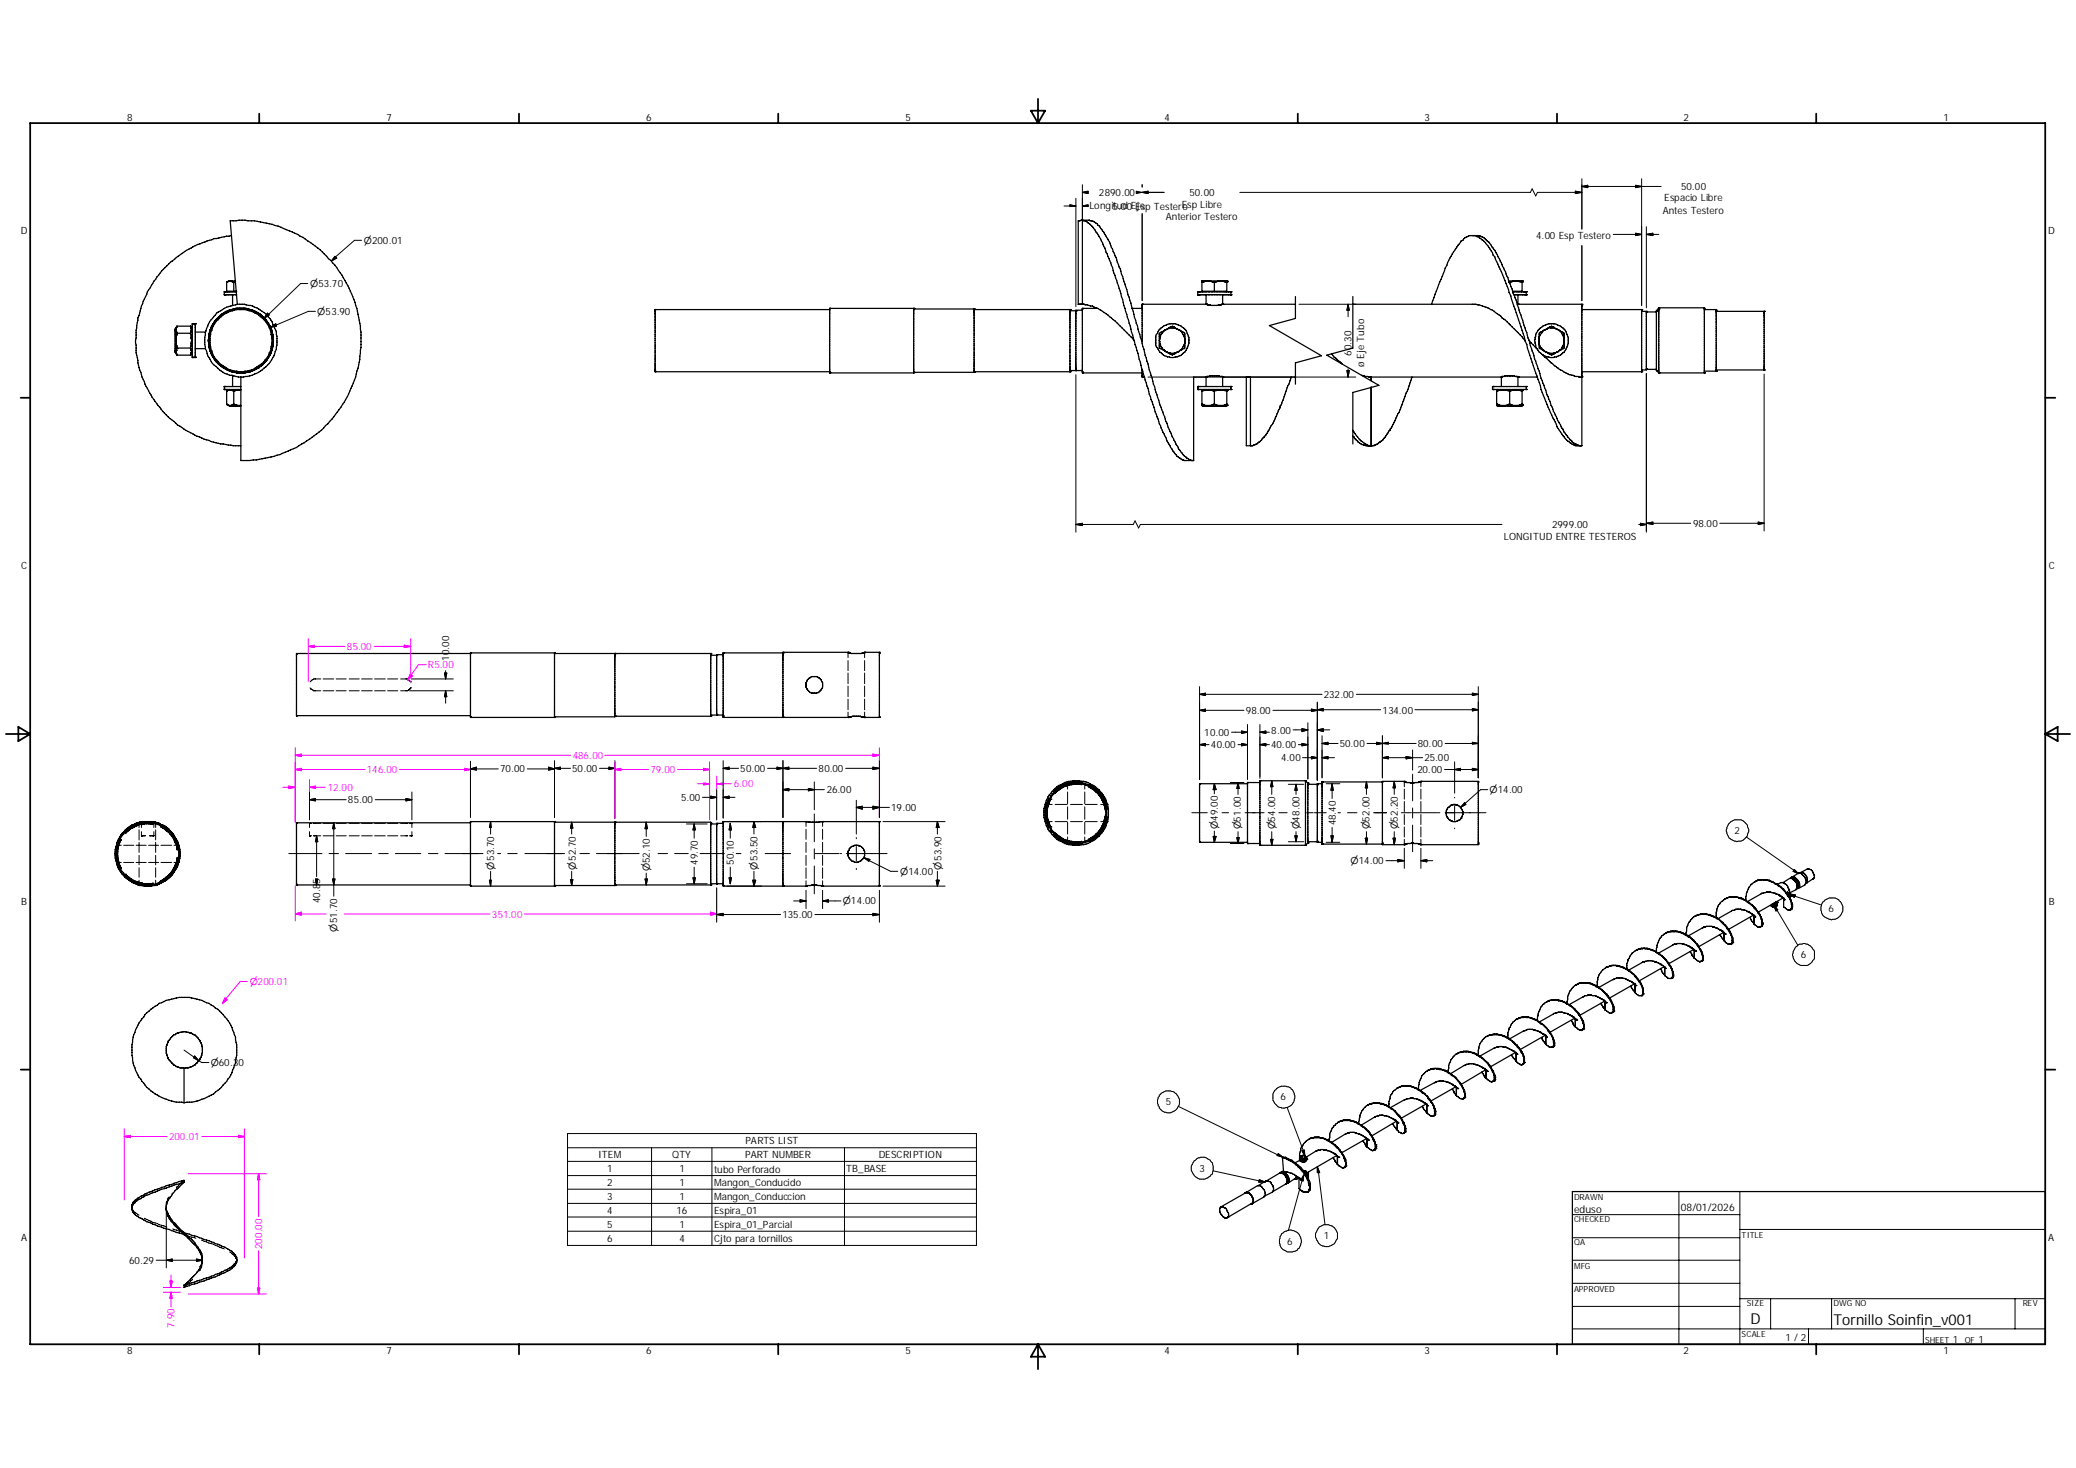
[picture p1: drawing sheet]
<svg xmlns="http://www.w3.org/2000/svg" width="297mm" height="210mm" viewBox="0 0 297 210" stroke-linecap="round" stroke-linejoin="round" font-family="sans-serif">
<defs><g id="words">
<g font-size="2.1">
<text x="250.4" y="189.3">D</text>
<text x="262.3" y="189.6">Tornillo Soinfin_v001</text>
</g>
<g font-size="1.5">
<text x="225.2" y="173.5">eduso</text>
<text x="240.5" y="173.2">08/01/2026</text>
</g>
<g font-size="1.4">
<text x="18.2" y="17.3">8</text>
<text x="55.3" y="17.3">7</text>
<text x="92.5" y="17.3">6</text>
<text x="129.5" y="17.3">5</text>
<text x="166.6" y="17.3">4</text>
<text x="203.8" y="17.3">3</text>
<text x="240.9" y="17.3">2</text>
<text x="278" y="17.3">1</text>
<text x="155.9" y="29.9">Longitud Eje</text>
<text x="157.2" y="28">2890.00</text>
<text x="159.2" y="30">5.00 Esp Testero</text>
<text x="169.1" y="29.7">Esp Libre</text>
<text x="170.2" y="28">50.00</text>
<text x="238.1" y="28.8">Espacio Libre</text>
<text x="240.5" y="27.2">50.00</text>
<text x="3" y="33.4">D</text>
<text x="52.1" y="34.9">⌀200.01</text>
<text x="166.8" y="31.4">Anterior Testero</text>
<text x="219.8" y="34.1">4.00 Esp Testero</text>
<text x="237.9" y="30.6">Antes Testero</text>
<text x="293" y="33.4">D</text>
<text x="44.4" y="41.1">⌀53.70</text>
<text x="45.4" y="45">⌀53.90</text>
<text x="193.4" y="50.9" transform="rotate(-90 193.4 50.9)">60.30</text>
<text x="195.2" y="52.5" transform="rotate(-90 195.2 52.5)">ø Eje Tubo</text>
<text x="215.1" y="77.2">LONGITUD ENTRE TESTEROS</text>
<text x="222.1" y="75.5">2999.00</text>
<text x="242.2" y="75.4">98.00</text>
<text x="3" y="81.4">C</text>
<text x="293.1" y="81.4">C</text>
<text x="64.3" y="94.6" transform="rotate(-90 64.3 94.6)">10.00</text>
<text x="189.4" y="99.8">232.00</text>
<text x="172.3" y="105.2">10.00</text>
<text x="173.2" y="107">40.00</text>
<text x="178.2" y="102.1">98.00</text>
<text x="181.9" y="107">40.00</text>
<text x="181.9" y="105">8.00</text>
<text x="191.7" y="106.8">50.00</text>
<text x="197.8" y="102.1">134.00</text>
<text x="202.9" y="106.8">80.00</text>
<text x="71.5" y="110.5">70.00</text>
<text x="81.9" y="110.4">50.00</text>
<text x="105.9" y="110.4">50.00</text>
<text x="117.1" y="110.4">80.00</text>
<text x="118.3" y="113.5">26.00</text>
<text x="183.3" y="108.9">4.00</text>
<text x="202.8" y="110.6">20.00</text>
<text x="203.8" y="108.9">25.00</text>
<text x="213.1" y="113.5">⌀14.00</text>
<text x="49.8" y="114.9">85.00</text>
<text x="97.5" y="114.6">5.00</text>
<text x="127.5" y="116">19.00</text>
<text x="174.2" y="118.5" transform="rotate(-90 174.2 118.5)">⌀49.00</text>
<text x="177.5" y="118.6" transform="rotate(-90 177.5 118.6)">⌀51.00</text>
<text x="182.5" y="118.6" transform="rotate(-90 182.5 118.6)">⌀54.00</text>
<text x="185.9" y="118.6" transform="rotate(-90 185.9 118.6)">⌀48.00</text>
<text x="191.1" y="118" transform="rotate(-90 191.1 118)">48.40</text>
<text x="195.9" y="118.6" transform="rotate(-90 195.9 118.6)">⌀52.00</text>
<text x="200" y="118.6" transform="rotate(-90 200 118.6)">⌀52.20</text>
<text x="248.2" y="119.3">2</text>
<text x="70.7" y="124.4" transform="rotate(-90 70.7 124.4)">⌀53.70</text>
<text x="82.4" y="124.4" transform="rotate(-90 82.4 124.4)">⌀52.70</text>
<text x="93" y="124.6" transform="rotate(-90 93 124.6)">⌀52.10</text>
<text x="99.8" y="123.8" transform="rotate(-90 99.8 123.8)">49.70</text>
<text x="105" y="123.8" transform="rotate(-90 105 123.8)">50.10</text>
<text x="108.4" y="124.4" transform="rotate(-90 108.4 124.4)">⌀53.50</text>
<text x="128.8" y="125.1">⌀14.00</text>
<text x="134.7" y="124.4" transform="rotate(-90 134.7 124.4)">⌀53.90</text>
<text x="193.2" y="123.6">⌀14.00</text>
<text x="3" y="129.5">B</text>
<text x="45.8" y="129.2" transform="rotate(-90 45.8 129.2)">40.85</text>
<text x="111.9" y="131.3">135.00</text>
<text x="120.6" y="129.3">⌀14.00</text>
<text x="261.6" y="130.5">6</text>
<text x="293.1" y="129.5">B</text>
<text x="48.3" y="133.3" transform="rotate(-90 48.3 133.3)">⌀51.70</text>
<text x="257.6" y="137.1">6</text>
<text x="30.1" y="152.5">⌀60.30</text>
<text x="166.8" y="158.1">5</text>
<text x="183.2" y="157.4">6</text>
<text x="85.6" y="165.7">ITEM</text>
<text x="86.9" y="167.6">1</text>
<text x="96.2" y="165.7">QTY</text>
<text x="97.2" y="167.6">1</text>
<text x="102.2" y="167.7">tubo Perforado</text>
<text x="106.6" y="165.7">PART NUMBER</text>
<text x="106.7" y="163.7">PARTS LIST</text>
<text x="121.1" y="167.6">TB_BASE</text>
<text x="125.7" y="165.7">DESCRIPTION</text>
<text x="171.6" y="167.6">3</text>
<text x="86.9" y="169.7">2</text>
<text x="86.9" y="171.6">3</text>
<text x="86.9" y="173.7">4</text>
<text x="96.8" y="173.7">16</text>
<text x="97.2" y="169.7">1</text>
<text x="97.2" y="171.6">1</text>
<text x="102.2" y="169.7">Mangon_Conducido</text>
<text x="102.2" y="171.7">Mangon_Conduccion</text>
<text x="102.2" y="173.7">Espira_01</text>
<text x="3" y="177.5">A</text>
<text x="86.9" y="175.6">5</text>
<text x="86.9" y="177.6">6</text>
<text x="97.2" y="175.6">1</text>
<text x="97.2" y="177.6">4</text>
<text x="102.2" y="175.7">Espira_01_Parcial</text>
<text x="102.2" y="177.6">Cjto para tornillos</text>
<text x="184.1" y="178.1">6</text>
<text x="189.4" y="177.2">1</text>
<text x="293" y="177.5">A</text>
<text x="18.5" y="180.8">60.29</text>
<text x="255.4" y="191.8">1 / 2</text>
<text x="18.2" y="193.7">8</text>
<text x="55.3" y="193.7">7</text>
<text x="92.5" y="193.7">6</text>
<text x="129.5" y="193.7">5</text>
<text x="166.6" y="193.7">4</text>
<text x="203.8" y="193.7">3</text>
<text x="240.9" y="193.7">2</text>
<text x="278" y="193.7">1</text>
<text x="279.4" y="192">1</text>
<text x="283" y="192">1</text>
</g>
<g font-size="1.4" fill="#f0f">
<text x="49.6" y="93">85.00</text>
<text x="61.2" y="95.6">R5.00</text>
<text x="46.9" y="113.1">12.00</text>
<text x="52.5" y="110.6">146.00</text>
<text x="82" y="108.5">486.00</text>
<text x="93" y="110.6">79.00</text>
<text x="105" y="112.6">6.00</text>
<text x="70.4" y="131.2">351.00</text>
<text x="35.7" y="140.9">⌀200.01</text>
<text x="24.2" y="163.1">200.01</text>
<text x="37.5" y="178.6" transform="rotate(-90 37.5 178.6)">200.00</text>
<text x="25" y="190" transform="rotate(-90 25 190)">7.90</text>
</g>
<g font-size="1.2">
<text x="225.2" y="171.6">DRAWN</text>
<text x="225.2" y="174.8">CHECKED</text>
<text x="225.2" y="178.1">QA</text>
<text x="249.2" y="177">TITLE</text>
<text x="225.2" y="181.4">MFG</text>
<text x="225.2" y="184.7">APPROVED</text>
<text x="249.2" y="191.3">SCALE</text>
<text x="249.9" y="186.9">SIZE</text>
<text x="262.3" y="186.9">DWG NO</text>
<text x="289.4" y="186.9">REV</text>
<text x="275.4" y="192">SHEET</text>
<text x="281.1" y="192">OF</text>
</g>
</g></defs>
<g fill="none" stroke="#000" stroke-width=".18">
<path d="M33.1 33.7a15.6 15.6 0 0 0-8.1 3.4 7.7 7.7 0 0 0-2.1 2l-.9 1.1-.9 1.5a16.1 16.1 0 0 0-1.1 11.2 17.5 17.5 0 0 0 3.3 5.9 15.8 15.8 0 0 0 9 4.8l1.1 .2h1.1M154.9 31.5l.5 .2a4.5 4.5 0 0 1 1.6 1.7l.1 .1a29.2 29.2 0 0 1 2.5 6.2l.7 2 3.4 12.2M211.1 33.7l.2 .2h.3l1.3 1.2 .6 1.1 .1 .3 .3 .2 .9 2.2 1.4 3.4 1.9 6 .1 .5 .2 .5 .1 .5 1.9 5.4 .1 .5 2.3 5.3 .8 1.3a5.3 5.3 0 0 0 1.8 1.5h.9v-20.3M25.1 50.4h.1M25.1 50.3h.1M25.1 47.1h.1M25.1 47.1v3.3M25.1 50.4l.2 .4M25.2 50.1h.1M25.3 49.9h.1M25.3 46.7v.1h-.1l.1 3.1M25.3 49.9l-.1 .1 .1 .8"/>
<path d="M25.3 46.7l-.2 .4M25.3 50.8h2M25.3 49.8h2M25.3 47.7h2M25.3 46.7h2M27.3 46.7v.1M27.3 46.7l.2 .4M27.3 47.5h.1M27.3 46.8h.1M27.3 50.6h.1M27.3 50.1h.1M27.3 47.5v.1l.1 1.1-.1 .9v.5"/>
<path d="M27.3 50.6v.2M27.3 46.8l.1 .4-.1 .3M27.3 50.1l.1 .2-.1 .3M27.5 46.3h.1M27.5 51.1h.1M27.5 46.3v4.8M27.5 51.1h.4M27.5 46.3h.4M27.5 50.4l-.2 .4M27.9 46.3h.1M27.9 51.1h.1M27.9 46.3v4.8"/>
<path d="M27.9 49.9h1.5M27.9 47.5h1.5M29.9 48.4l-.1 .3 .1 .3M29.9 49.4l.2 .7M29.9 48.3l-.1 .3 .1 .6M30.1 50.2a4.6 4.6 0 0 0 3 3l1.1 .1M30.1 50.4l.5 .8M30.1 47.1l-.2 .8M30.4 46.5l-.3 .6M30.7 51.5l1 .9 .6 .3M30.9 51.7l.4 .5M31.4 45.5a5.5 5.5 0 0 1 2.5-1.2 5.1 5.1 0 0 1 2.3 .3 4.2 4.2 0 0 1 2.7 3.8v.3a4.4 4.4 0 0 1-1 2.8 3.8 3.8 0 0 1-1.9 1.4 4.7 4.7 0 0 1-3.3-.1 6.5 6.5 0 0 1-2.2-2l-.2-.6a4.8 4.8 0 0 1-.2-2.1 4.5 4.5 0 0 1 1.3-2.6z"/>
<path d="M31.6 45a4.9 4.9 0 0 0-1.7 4.6l.5 1.4M31.6 45l-.2 .3a3.1 3.1 0 0 0-1.3 1.8M32 44.8l-.3 .2-.5 .4M32.1 41.7h.1M32.1 42.2h.1M32.1 55.7h.1M32.1 55.3h.1M32.1 41.7h1.8M32.1 42.2h1.8M32.1 41.7v.5M32.1 55.3v.4M32.1 52.7l.8 .4"/>
<path d="M32.1 55.7h2.4M32.1 55.3h2.4M32.2 41.7h.1M32.2 42.2h.1M32.2 55.7h.1M32.2 55.3h.1M32.3 44.6l.5-.2a5.3 5.3 0 0 1 2.4-.3l.6 .2a4.3 4.3 0 0 1 3.1 3.4l.1 .2M32.3 52.8l.6 .3M32.4 40.4h.1M32.4 57.8h.1M32.4 40.4v1.3h1.5M32.4 57.8l.3 .2"/>
<path d="M32.4 57.8l.5 .3M32.7 40.2h.1M32.7 58h.1M32.7 55.8h.1M32.7 40.2l-.3 .2M32.7 58h.5l.2-.2 .6 .2h.5M32.7 40.2h1M32.7 44.4l-.4 .1-.7 .5M32.7 44.4l-.9 .5M32.8 41.7h.1M32.9 58.1h.1M32.9 58.1h1.6"/>
<path d="M32.9 55.7l-.5 .3M32.9 53.1a4.2 4.2 0 0 0 3.7-.3l-.6 .3M33.2 55.8h.1M33.2 40.2l.2 .2 .3-.1M33.2 55.8l-.8 .1v1.9M33.2 55.8l.2 .2M33.3 42.2v1.5M33.3 53.8v1.5M33.4 40.4v1.3M33.4 56v1.8M33.7 53.3h.3M33.9 44.1l-1.2 .3"/>
<path d="M34 43.5a5.5 5.5 0 0 0-3.4 1.8 5.4 5.4 0 0 0-1.3 3l.1 1.6M34 43.5h1l1.2 .3a5.5 5.5 0 0 1 2.4 1.8 7.4 7.4 0 0 1 1 2.5v1.3a5.3 5.3 0 0 1-5.5 4.5 5.9 5.9 0 0 1-3.7-1.9l-.7-1.1-.3-1M34 43.5l-1.1-11.9 1.3-.1 1.3 .1a15.1 15.1 0 0 1 4.3 .7 16.8 16.8 0 0 1 6.9 4.4 15.7 15.7 0 0 1 3.6 5.3 18.9 18.9 0 0 1 1.3 5.1v2.6a16.9 16.9 0 0 1-1.9 7l-.7 1.1a15.5 15.5 0 0 1-4.7 5 13.6 13.6 0 0 1-4.7 2.3l-.4 .2a19.6 19.6 0 0 1-4.7 .6v-12M34.5 55.8h-.6l-.5 .2M35.1 44.1l1.1 .3M35.2 53.3h-.2M36.2 44.4l.9 .5M36.2 44.4l.4 .1 .7 .5M37.6 45.3a4.4 4.4 0 0 1 1.4 2.5v1.8a5 5 0 0 1-1.5 2.6l-.5 .5h-.3M37.8 51.9a4.9 4.9 0 0 1-2 1.3l-1 .1M38 51.7l-.2 .2M38.2 51.5l-.4 .4"/>
<path d="M38.7 46.7l.1 .4M38.7 50.6l-.2 .4M38.7 50.6l-.3 .6M39 48.1l.1 .3-.1 1M39 49.4l-.3 1.2M39 48.3l.1 .3M39.1 48.9l-.1 .3M93.7 44.3h.1M93.7 53.1h.1M93.7 53.2h.1M93.7 44.3h25M93.7 53.2h25"/>
<path d="M93.7 44.3v8.9M118.7 44.1h.1M118.7 53.3h.1M118.7 53.3h12M118.7 44.1h12M118.7 44.1v9.2M130.7 44.1h.1M130.7 53.3h.1M130.7 53.3h8.7M130.7 44.2h8.7M130.7 44.1v9.2M139.4 44.2h.1"/>
<path d="M139.4 53.2h.1M139.4 53.3h.1M139.4 44.3h13.7M139.4 53.2h13.7M139.4 44.2v9.1M153.1 44.3h.1M153.1 53.2h.1M153.1 44.4h.8M153.1 53h1.8M153.1 44.3v8.9M153.9 44.4h.1M153.9 44.5h.1"/>
<path d="M153.9 53h.1M154.9 44.1h.1M154.9 44.2h.1M154.9 53.2h.1M154.9 53.3h.1M154.9 53.3h8.5M154.9 44.1h2.1M154.9 44.4h-1v8.6M154.9 44.1v9.2M155 43.5l1.3 .3 .8 .3 1.4 .9 1 .9 2.7 2.8M155.2 43.5h-.9v-11.9l.4-.1h1.2l.1 .1a1.64 1.64 0 0 1 1.1 .7h.2l.9 1.5a24.5 24.5 0 0 1 2.2 5.4l.8 2.2 .8 2.7M162 44.1h1.4"/>
<path d="M162 44.1l1.3 4.6M163.3 48.7l1 3.4a88.6 88.6 0 0 0 3.1 9.6l.2 .6a9.4 9.4 0 0 0 2.2 3.2l.6 .4M163.4 53.9h.1M163.4 53.8h.1M163.4 43.5h.1M163.4 53.9h.3M163.4 43.5h9.3v.1l.5 .1h1l.6-.1v-.1h10.5M163.4 43.5v5.4l-.1-.2M163.4 52.8v1.1M163.7 53.9l.7 2.5 .4 1.1a28.4 28.4 0 0 0 3 7 2.53 2.53 0 0 0 1.3 1.2l.3 .2h1.4v-12h1.8M166.1 46.9l.5-.3a2.4 2.4 0 0 1 1.8-.2l.2 .1a2.08 2.08 0 0 1 1.4 1.6 2.37 2.37 0 0 1-3 3 3.1 3.1 0 0 1-1.6-1.7v-1.3l.4-.9zM166.6 47.2l-.7 .5v2.1l1.8 1 .7-.4"/>
<path d="M166.6 47.2a1.64 1.64 0 0 0-.7 1.7v.2a1.8 1.8 0 0 0 2 1.4l.5-.1M168.4 47.1a1.62 1.62 0 0 0-1.8 .1M168.4 47.1l-.7-.4-.9 .5M168.4 47.1l.3 .1M168.7 47.2l.8 .5v2.1l-.7 .3M168.7 47.2l.4 .3 .4 .8M169.5 49.1a2.08 2.08 0 0 1-1.1 1.3M171.4 41.7h.1M171.4 42.2h.1M171.4 55.7h.1M171.4 55.3h.1M171.4 41.7h4.7"/>
<path d="M171.4 42.2h4.7M171.4 55.7h4.7M171.4 55.3h4.7M171.4 41.7v.5M171.4 55.3v.4M172 40.2h.1M172 40.4h.1M172 40.3h.1M172 58h.1M172 57.9h.1M172 57.8h.1M172 55.9h.1"/>
<path d="M172 55.8h.1M172 40.2h3.5M172 40.2v1.5h3.5v-1.5M172 58v.1h3.3M172 57.8l.4 .2h.8l.4-.2 .6 .2h.9l.4-.2M172 56l.3-.2h1.1l.3 .2M172 55.8v2.2M172 41.7h.1M172 55.7v.1M172.1 58.1h.1M172.2 58.1h.1M172.4 40.2l-.4 .2"/>
<path d="M172.6 53.9h.1M172.6 43.5h.1M172.6 53.9l.5-.1h1.3l.5 .1M172.6 42.2v1.3M172.6 53.9v1.4M172.7 53.8h.1M173.2 40.2l.4 .2 .6-.2M173.7 56l.4-.2h1.1l.3 .2M173.7 40.4v1.3M173.7 56v1.8M174.8 53.8h.1M174.9 53.9h.1"/>
<path d="M174.9 43.5h.1M174.9 53.9h10.4M174.9 42.2v1.3M174.9 53.9v1.4M175.1 40.2l.4 .2M175.3 58.1h.1M175.3 55.7l.2 .1M175.4 41.7h.1M175.5 40.2h.1M175.5 40.3h.1M175.5 40.4h.1M175.5 57.8h.1"/>
<path d="M175.5 57.9h.1M175.5 58h.1M175.5 55.8h.1M175.5 55.9h.1M175.5 55.8v2.2M175.5 58l-.2 .1M176 41.7h.1M176 42.2h.1M176 55.7h.1M176 55.3h.1M176.1 41.7h.1M176.1 42.2h.1"/>
<path d="M176.1 55.7h.1M176.1 55.3h.1M176.1 41.7v.5M176.1 55.3v.4M178.3 53.9v9.9a2.49 2.49 0 0 0 1.4-.3l.5-.3 .6-.6 1.2-1.9 1.1-2.4v-.2l.2-.2 1.4-4M178.9 53.9v9.9M185.3 42.4v3.2l-3.7 1 7.5 4.3-3.8 1v3M190.5 50.6l.3 .5 1.2 1M193.5 43.5h17.7l.4 .1 1.9 .8 1.2 .8 3.5 3.5M193.5 42.4v7.4l-3.7 1 7.5 4.3-3.8 1v7.4M194.8 53.7l1 .2h19M196.2 53.9v.5"/>
<path d="M196.2 55.4v8.4M202 53.9l-1.8 5.1-1.3 2.4v.2h-.2a3.4 3.4 0 0 1-2.1 2.1v.1h-1.2l-.2-.1a2.37 2.37 0 0 1-1.5-1.2l-.2-.1M213.6 55.7h.1M213.6 55.3h.1M214.1 58h.1M214.1 57.9h.1M214.1 57.8h.1M214.1 55.9h.1M214.1 55.8h.1M214.1 57.8l.5 .2h.9l.3-.2 .6 .2h.9l.5-.2M214.1 56l.4-.2h1.1l.4 .2M214.1 58l.2 .1"/>
<path d="M214.1 55.8v2.2M214.3 58.1h.1M214.3 58.1h3.3M214.3 55.7l-.2 .1M214.4 58.1h.1M214.8 53.9h.1M214.8 53.9v1.4M214.9 53.8h.1M214.9 53.8h1.8h.4v.1h2.8M214.9 53.8l-.1 .1M215.9 40.2h1.9M215.9 40.4a19.5 19.5 0 0 0-2.9-5.8l-.1-.1a1.49 1.49 0 0 0-1-.6l-.2-.2h-1.5l-.7 .3-.2 .4-.3 .1-.4 .6a16.6 16.6 0 0 0-2.4 4.9l-1.4 3.5"/>
<path d="M215.9 40.4l1 2.5 1.9 5.8M216 56l.3-.2h1.1l.4 .2M216 40.4v.1M216 56v1.8M216.4 41.7h2M216.4 40.2l-.5 .2M216.6 42.2h1.8M216.9 53.8h.1M217.1 43.5h9.2M217.2 53.9h.1M217.2 43.5h.1M217.2 42.2v1.3"/>
<path d="M217.2 53.9v1.4M217.3 40.2l.5 .2M217.6 58.1h.1M217.6 55.7l.2 .1M217.7 41.7h.1M217.8 40.2h.1M217.8 40.3h.1M217.8 40.4h.1M217.8 57.8h.1M217.8 57.9h.1M217.8 58h.1M217.8 55.8h.1"/>
<path d="M217.8 55.9h.1M217.8 40.2v1.5h-1.4M217.8 55.8v2.2M217.8 58l-.2 .1M218.4 41.7h.1M218.4 42.2h.1M218.4 55.7h.1M218.4 55.3h.1M218.4 55.3h-4.9v.4h4.9M218.4 41.7v.5M218.4 55.3v.4M218.8 48.7l.7 2.6 1.4 3.8a32.2 32.2 0 0 0 3.1 7l.5 .6a3.1 3.1 0 0 0 1.4 1.1"/>
<path d="M218.8 48.7l1.2 1.3 .2 .4 .7 .5M219.8 49.8l-.1-.4a2.29 2.29 0 0 1 1.6-3 2.58 2.58 0 0 1 2.7 1 2.42 2.42 0 0 1-.1 2.8 2.42 2.42 0 0 1-2.6 .9l-.4-.2M220.2 48.2l.2-.4a1.9 1.9 0 0 1 3-.3l.4 .2v2.1l-.7 .3M220.2 49.3a1.94 1.94 0 0 0 2.7 1M220.7 50.7l.2 .2M220.9 47.2l-.7 .5v2.1l1.8 1 .9-.5M220.9 50.9l1.5 1.4 .7 .5 .4 .2a2.71 2.71 0 0 0 1.4 .7l.5 .1 .9 .1M221.1 47.2l.6-.5h.3h.2l1.2 .8 .4 .8M223.8 49.1l-.4 .9-.5 .3M226.3 53.9h.1M226.3 53.8h.1M226.3 43.6h.1"/>
<path d="M226.3 43.5h.1M226.3 44.3h8.6M226.3 53.2h8.6M234.9 53.2h.1M234.9 44.3h.1M234.9 44.5h.6M234.9 44.3v8.9M235.5 52.8h.1M235.5 52.7h.1M235.5 44.6h.1M235.5 44.5h.1M235.5 52.8h1.5"/>
<path d="M235.5 44.6h1.5M235.5 44.5v8.4h-.6M237 44.4h.1M237 44.5h.1M237 53h.1M237 53l.3 .3M237 44.4v8.6M237.3 53.3h.1M237.3 44.3h.1M237.3 44.1h.1M237.3 53.3h6.5M237.3 44l-.3 .4"/>
<path d="M237.3 44v9.3M237.3 44h6.5v9.3M243.8 53.3h.1M243.8 44.3h.1M243.8 44.1h.1M243.8 44.3h1.7v8.8M243.8 53.1h1.7M245.5 53.1h.1M245.5 44.5h.1M245.5 44.4h.1M245.5 52.9h6.9M245.5 44.5h6.9"/>
<path d="M252.4 52.9h.1M252.4 44.5h.1M252.4 44.5v8.4M179.6 63.6h.1M193.5 61.6l.6 .7a4.2 4.2 0 0 0 1.7 1.5M42.4 93.6h.1M67.3 93.4h.1M67.3 93.5h.1M67.3 93.5h-24.9v8.9M67.3 93.4v9.2M67.3 93.4h12M79.3 93.4h.1"/>
<path d="M79.3 93.5h.1M79.3 93.4v9.2M79.3 93.5h22.4M88 93.5h.1M88 93.6h.1M88 93.5v9h-8.7M101.7 93.5h.1M101.7 93.6h.1M101.7 93.5v8.9M101.7 93.7h.8M102.5 93.6h.1M102.5 93.7h.1"/>
<path d="M102.5 93.6v8.7M102.5 93.6h1M103.5 93.4h.1M103.5 93.4v9.2h18v-.1l.4-.1h1.2l.5 .2M103.5 93.4h8.5M112 93.3h.1M112 93.5h.1M112 93.3v9.3M112 93.3h9.3M121.3 93.3h.1M121.3 93.3v.1l.5 .1h1.5l.4-.1v-.1M121.5 93.4h.1"/>
<path d="M123.6 93.4h.1M123.7 93.3h.1M123.7 93.3h2.1M125.8 93.3h.1M125.8 93.5h.1M125.8 93.3v9.3M17.7 119a1.64 1.64 0 0 0-.7 1.1l-.3 .5v.3M17.7 119a3.1 3.1 0 0 0-1 1.9M17.9 119a5.3 5.3 0 0 1 2.6-1.3 5.9 5.9 0 0 1 3 .6l.4 .4a4 4 0 0 1 1.5 2.2 4.9 4.9 0 0 1-.3 3.2 4 4 0 0 1-1.4 1.6 4.6 4.6 0 0 1-4.6 .4 4.5 4.5 0 0 1-1.9-6zM17.9 118.8l-.2 .2M18.4 118.4l-.5 .4M20.3 117.5l-.8 .3a4 4 0 0 0-1.6 1"/>
<path d="M20.3 117.5a4.5 4.5 0 0 1 3 .5l.8 .5 .2 .3M20.3 117.5l-.6 .2M23.9 118.4l.4 .4M24.3 118.8l.4 .4 .4 .6M24.6 119l.9 1.6M42.4 117.7h.1M42.4 102.4h.1M42.4 117.7h24.9M42.4 117.7v8.9M42.4 102.4h24.9M67.3 117.5h.1M67.3 102.5h.1"/>
<path d="M67.3 102.6h.1M67.3 117.5h12M67.3 117.5v9.2M67.3 102.6h12M79.3 117.5h.1M79.3 117.6h22.4v9M79.3 117.5v9.2M79.3 102.5h.1M79.3 102.6h.1M88 117.6h.1M88 117.6v9.1M88 102.4h.1"/>
<path d="M88 102.4h13.7M101.7 117.7h.1M101.7 117.8h.1M101.7 117.9h.8M101.7 102.4h.1M101.7 102.3h1.8M102.5 117.8h.1M102.5 117.9h.1M102.5 117.8v8.6M102.5 117.8h1M102.5 102.2h.1M102.5 102.3h.1"/>
<path d="M103.5 117.5h.1M103.5 117.5v9.2h12l.7-.1 1.3 .1h8.3M103.5 117.5h12.2v.1l10.1-.1M103.5 102.4h.1M103.5 102.5h.1M112 117.5h.1M112 117.5v9.2M112 102.5h.1M112 102.6h.1M115.3 117.5h.1M115.5 117.5h.1M117.5 117.5h.1"/>
<path d="M117.7 117.5h.1M121.3 102.6h.1M123.6 102.6h.1M123.6 102.6h2.2M123.7 102.6h.1M125.8 117.5h.1M125.8 117.5v9.2M125.8 102.5h.1M125.8 102.6h.1M150.5 113.8a5.2 5.2 0 0 1 2.5-1.6 4.2 4.2 0 0 1 4.7 2.1l.1 .3a4 4 0 0 1 .3 2.6 3.6 3.6 0 0 1-2.3 2.9l-.8 .3-.6 .1a4.2 4.2 0 0 1-3.9-1.7l-.5-1a3.7 3.7 0 0 1-.1-2.7l.2-.5zM151.2 112.9a4.4 4.4 0 0 1 6.9 1.7 4.1 4.1 0 0 1 .1 2.7 4.3 4.3 0 0 1-5 3.3h-.4l-.2-.2a2.78 2.78 0 0 1-2-1.4l-.2-.1-.5-.9a4.6 4.6 0 0 1-.2-2.6l.2-.8 .5-.8zM171.6 112.1h.1"/>
<path d="M171.6 112.1h6.9M171.6 112.1v8.4M178.5 111.9h.1M178.5 111.9h1.8M178.5 111.9v8.7M180.3 111.7h.1M180.3 111.7h6.5M180.3 111.7v9.2M186.8 111.7h.1M186.8 111.7v9.2M186.8 111.7l.3 .3M187.1 112h.1"/>
<path d="M187.1 112v8.6M187.1 112.2h1.4M188.5 112.2h.1M188.5 112.3h.1M189.1 111.8h.1M189.1 112.1h-.6v8.4h.6M189.1 111.8v8.9M189.1 111.8h8.7M197.8 111.8h.1M200.9 111.8h.1M200.9 111.8l.9 .2 1.4-.2M200.9 111.8h-3.1v9h3.1"/>
<path d="M203.2 111.8h.1M203.3 111.8h.1M203.3 111.8h8.2v9h-8.3v-.1M203.3 111.8h-.1M207.2 115.5a1.23 1.23 0 0 1 1.8 0 1.23 1.23 0 0 1-.1 1.8h-.1a1.08 1.08 0 0 1-1.5 0 1.15 1.15 0 0 1-.2-1.6zM209 117h.1M211.5 111.8h.1M16.5 121.8l-.1 .3 .1 .3M16.7 120.9a3.2 3.2 0 0 0-.1 2.1l.1 .4M16.7 123.4l.1 .6M16.8 124l.3 .5M16.8 124l.6 1 .7 .6"/>
<path d="M17.7 125.2l.2 .3 1.2 .8 .4 .1M19.5 126.4l.5 .3h1M22.8 126.4l-.6 .3h-.9M24.6 125.2a4.7 4.7 0 0 1-5.1 1.2M24.6 125.2l-.7 .6M25.2 120.1l.3 .5M25.5 120.6l.2 .6M25.5 123.6l-.3 .6M25.5 123.6l-.1 .4-.8 1.2M25.7 121.2v.3v1.5M25.7 123l-.2 .6M25.7 121.2v.6"/>
<path d="M25.7 122.4v.6M42.4 126.5h.1M42.4 126.6h.1M42.4 126.6h24.9M67.3 126.7h.1M67.3 126.7h12M79.3 126.7h.1M79.3 126.7h8.7M88 126.6h.1M88 126.7h.1M88 126.6h13.7M101.7 126.6h.1"/>
<path d="M101.7 126.4h1.8M102.5 126.4h.1M103.5 126.7h.1M112 126.7h.1M115.3 126.7h.1M117.7 126.7h.1M121.5 121.4a1.36 1.36 0 0 1 1.6-.3h.1a1.2 1.2 0 0 1-.2 2.1l-.6 .2-.5-.2-.4-.4-.2-.4v-.6l.2-.2zM125.8 126.7h.1M171.6 120.5h.1M171.6 120.5h6.9M178.5 120.6h.1M178.5 120.6h1.8"/>
<path d="M180.3 120.9h.1M180.3 120.9h6.5M186.8 120.9h.1M187.1 120.6h.1M187.1 120.4h1.4M187.1 120.6l-.3 .3M188.5 120.3h.1M188.5 120.4h.1M189.1 120.7h.1M189.1 120.7h8.7M197.8 120.6h.1M197.8 120.7h.1"/>
<path d="M200.9 120.8h.1M200.9 120.7h.1M200.9 120.7v.1M200.9 120.7h.3M201.2 120.7h.1M201.2 120.7l.7-.1 1 .1M202.9 120.7h.1M202.9 120.7h.3M203.2 120.7h.1M203.3 120.8h.1M211.5 120.6h.1M211.5 120.7h.1"/>
<path d="M230.1 138.3a2.38 2.38 0 0 0-1.6 2.1v.7M230.1 138.3l-.4 .1M230.4 138.2l1-.1 1.3 .5M230.7 138.1l-.6 .2M231.1 138.1l.6 .1 1 .4M232.7 138.6h.1a7 7 0 0 1 2 2.1l.3 .8v.7l-.2 .1M232.7 138.6a5.9 5.9 0 0 1 2.3 2.9v.8h-.1M234.5 135.7h.4a2.67 2.67 0 0 1 2.4 .8 3.5 3.5 0 0 1 1.5 1.3M234.5 135.7l-.5 .3M234.5 135.7l-.7 .4a3.2 3.2 0 0 0-1.1 1.7v.8M234.7 135.7l.1-.1a3.8 3.8 0 0 1 1.9 .5l.6 .2M237.3 136.3l.4 .4a2.58 2.58 0 0 1 1.1 1.3l.6 .9v.6l-.1 .2v.2"/>
<path d="M237.5 137.8h.1M237.5 137.8l-1.2-.4h-.6l-.7 .2-2 1.2M237.5 137.8l.6 .5M237.6 138.6l.6 .9M238.1 138.3l-3.6 2M238.1 138.3h.2v.2M238.2 139.5l.5 .5 .6-.1M238.2 138.3v1.2M238.3 138.5h.1M238.3 133.5l.2-.2a2.74 2.74 0 0 1 2.2 .2l.7 .4a3.5 3.5 0 0 1 1.4 1.3l.1 .2a2.49 2.49 0 0 1 .7 2h-.2v.1M238.8 133.3a2.6 2.6 0 0 0-1.6 1.7l-.2 .6v.5M238.8 137.8l.5 .8 .1 .8v.4h-.1"/>
<path d="M238.9 133.3l.1-.1h.9l.5 .1 .8 .4M239 140h.1M239.3 139.9h.1M239.4 139.6h.1M241.2 133.7l.3 .1 .8 .7 .8 .9M241.8 135.5h.1M241.8 136.1l.6 1M242.3 135.8h.1M242.3 135.8l-3.5 2M242.4 137.1l.8 .5 .2-.1M242.4 135.9v1.2M242.5 136h.1"/>
<path d="M242.6 136.1h.1M242.6 136.1l-1-.8-1.1-.3h-.6l-.5 .1-2.1 1.2M242.7 131l-.2 .1M242.8 130.9a2.43 2.43 0 0 0-1.5 2.3l-.1 .5M243.1 130.8l-.3 .1M243.1 135.4l.1 .2a3.1 3.1 0 0 1 .5 1.6h-.1M243.2 130.8a1.87 1.87 0 0 1 1.7 .3 4.2 4.2 0 0 1 2.6 2.2l.3 .8v.9h-.1M243.4 130.7l-.3 .1M243.5 137.4h.1M243.6 137.3h.1M243.6 137.3l-.2 .2M243.8 130.7l.8 .1 1 .4 1.3 1.3 .8 1.2 .2 .4v.7"/>
<path d="M246 133.7l.6 .8M246.1 133h.1M246.1 133l-.8-.4-1.2-.1-.3 .1-2.2 1.3M246.1 133l.5 .3M246.4 133.2h.1M246.6 134.5h.1M246.6 133.3l-3.5 2.1M246.6 134.5a1.15 1.15 0 0 0 1.1 .5M246.6 133.3v1.2M246.6 133.4l.2 .2M246.7 133.5h.1M246.8 133.6h.1"/>
<path d="M246.9 128.5a2.83 2.83 0 0 0-1.4 2v.7M247.1 128.4l-.2 .1M247.4 128.4l1-.1a5.1 5.1 0 0 1 3.7 3.8v.4h-.1M247.7 135h.1M247.7 128.3l-.6 .1M247.8 134.9h.1M247.9 134.8h.1M247.9 134.8l-.3 .2M248.2 128.3l1 .1 .7 .4v.1h.2l1.1 1.1a5.2 5.2 0 0 1 1 2.1l-.1 .3-.2 .2h-.4l-.5-.4M250.2 130.5h.1M250.2 130.5l-.7-.4-1.2-.1-.2 .2h-.3l-2 1.2M250.2 130.5l.5 .2 .3 .4"/>
<path d="M250.4 131.2l.6 1M250.9 130.9h.1M250.9 130.9l-3.6 2M251 131h.1M251 131v1.2M251 131.1h.1M251 126.2l.5-.3 .7-.1 1 .1 1.1 .5 .2 .3a3.3 3.3 0 0 1 1.3 1.5l.7 1.2v.4l-.2 .2M251.5 125.9a2.6 2.6 0 0 0-1.6 1.7l-.1 .7v.5M251.7 132.6h.1M251.7 125.9l.1-.1a3.8 3.8 0 0 1 1.9 .4l1.1 .7 .7 .8M252 132.5h.1M252.1 132.2h.1"/>
<path d="M253.4 129.5v.1l.2 .1M253.5 129.4l.2 .1M253.6 129.7h.1M253.7 129.7h.1M253.7 129.5h.1M253.7 129.5v.2M253.7 129.2h.3M254 129.1h.1M254 129.2h.1M254 129.7h.1M254 129v.2M254.1 129.6h.1"/>
<path d="M254.1 129l-.1 .1M254.1 129.4v.3h-.5M254.1 129.4h.1M254.1 129.4l-.4 .1M254.2 129.5h.1M254.2 129.5l-.1 .1M254.3 129h.1M254.3 129.1h.1M254.3 129.2h-.1v.3M254.3 128.9v.4l-.3 .1-.4-.1M254.5 128h.1M254.8 128.2h.1"/>
<path d="M254.8 128.2l-.4-.3-.7-.2-1-.1-.6 .2-2.1 1.1M254.8 128.2l.4 .3M255.1 128.4h.1M255.1 126.2l.9-.6h.5l.5 .6 .1 .5M255.1 126.2a1.61 1.61 0 0 1 .9 1.5l-.1 .1M255.1 126.2h-.3l-.5 .3M255.1 128.4l-3.6 2.1M255.2 128.5v1.2l.6 .4M255.2 128.5h.1v.2M255.3 128.7h.1M255.5 127.7h.4v.2h-.1M255.5 127.7l.2 .1"/>
<path d="M255.6 127.7l.1-.1 .1 .1M255.6 127.8h.3M255.7 127.7h.1M255.7 127.8h.1M255.7 127.8l.1 .1M255.8 127.9h.1M255.8 130.1h.1M255.8 127.8v.2l.5 .8v.6l.1 .1-.1 .5M255.8 127.8h.1M255.8 130.1h.3M255.9 127.7h.1M255.9 127.9h.1"/>
<path d="M255.9 127.8h.1M255.9 127.8l.1 .1M255.9 127.8h.2M256 127.9h.1M256.1 127.9h.1M256.1 128.2h.1M256.1 128.1h.1M256.1 130.1h.1M256.1 128.2l-.1 .2M256.1 127.8l-.1 .1M256.1 127.8v.4M256.3 125.6h.1"/>
<path d="M256.3 130h.1M256.3 125.6a.91 .91 0 0 1 .9 .5M256.3 125.6h-.1l.3-.1v.1M256.3 130l-.2 .1M256.4 125.5l.1-.1 .3 .1 .6 .7 .1 .7-.3 .1M256.4 125.5l-.1 .1M256.4 125.6l.4 .5a.87 .87 0 0 1 .2 1M256.5 125.6h.1M257 127.1h.3M257.1 126.8l-.1 .5-1.1 .5M257.2 126.1l.1 .1v.9M257.2 127l-.1 .1"/>
<path d="M257.2 126.1l.1 .2M257.2 127l-.2 .1M257.3 124.9h.1M257.3 126.9l-.1 .1M257.3 126.4l.1 .1-.1 .3M257.3 124.9h.3a1.49 1.49 0 0 1 .7 .9l.1 .1-.1 .5M257.3 124.9l-.9 .6M257.6 124.8a1.05 1.05 0 0 1 1 .8v.6M257.6 124.8v.1M258.6 124.3h.1M258.6 126.2l-.4 .4-.9 .5M258.6 124.3l.4 .1a1.14 1.14 0 0 1 .5 1.2l-.9 .6"/>
<path d="M258.6 124.3l-1 .5M20.7 145.1l.3-.2a7.9 7.9 0 0 1 3.2-1.9 7.3 7.3 0 0 1 6.6 1.2 6.4 6.4 0 0 1 2.9 4.6 6 6 0 0 1-.2 3.6 7.5 7.5 0 0 1-12.2 3.4 7 7 0 0 1-2-3.1l-.3-1.1a7.5 7.5 0 0 1 0-2.5 7.4 7.4 0 0 1 1.3-3.4zM24.4 148.5l.5-.5h.2a2.21 2.21 0 0 1 1.9-.3l.9 .3 .7 .8 .3 .6a2.45 2.45 0 0 1 0 1.6l-.3 .6-.3 .3a1.22 1.22 0 0 1-1 .7l-.3 .1a3.2 3.2 0 0 1-2.2-.4l-.7-.7-.3-.9v-1l.2-.8zM26.3 152.8v4.9M195.7 158.1l.1-.1a1.96 1.96 0 0 1 1.7-.1h.2a4.7 4.7 0 0 1 2.2 1.5 3.3 3.3 0 0 1 .9 1.5l.2 .2v.9M196.4 157.8a2.22 2.22 0 0 0-1.8 2l-.2 .9M196.5 157.8l.1-.1h.7a4.9 4.9 0 0 1 2.4 1.4l.8 .8M199.9 155.6a3.2 3.2 0 0 0-1.2 2v.6M200.5 155.4l-.6 .2M200.5 155.4h1.4l.5 .2M200.5 159.9l.4 .7v.3l.2 .2v.7M200.7 155.4l.1-.1 .9 .1"/>
<path d="M201.8 155.4l.6 .2M202.4 155.6l.5 .3a4.8 4.8 0 0 1 1.8 1.7l.2 .2a2.32 2.32 0 0 1 .3 1.7M202.4 155.6a4.9 4.9 0 0 1 2.3 1.9M203.2 157.4h.1M203.2 157.4l-.2-.1a2.29 2.29 0 0 0-1.7-.2l-2.3 1.3M203.2 157.4l.5 .3h.2l.2 .3v1.2M203.5 158.2v.2a3.4 3.4 0 0 0 1.3 1.3h.2M204 157.9h.1M204 157.9l-3.5 2M204.1 158.1l.1 .1M204.2 158.2h.1M204.7 152.9a3.8 3.8 0 0 1 2.2 .3l1 .7 .7 .7"/>
<path d="M204.7 152.9l-.5 .3M204.7 152.9a2.5 2.5 0 0 0-1.7 2.2l-.1 .7M204.7 157.5l.4 .7 .2 .4v.3M204.9 152.9l.1-.1h.9l.9 .3 .7 .5M205 159.7h.1M205.2 154.9h.1M205.2 159.5h.1M205.2 154.9l-2 1.1M205.2 154.9l.7-.3h.6l.7 .2 1.1 .6M205.2 159.5l-.2 .2M205.3 159.3h.1M205.3 158.9h.1"/>
<path d="M205.3 158.9l.1 .2-.1 .3h-.1M207.5 153.6l.8 .5 .3 .5M207.8 155.1h.1M207.8 155.8l.1 .2a1.9 1.9 0 0 0 1.3 1.2l.1-.1M208 155.3h.1M208.3 155.4l-3.6 2.1M208.3 155.4l.1 .1M208.4 155.5v1.2M208.4 155.5l.1 .2M208.4 155.6h.1M208.5 155.7h.1M208.6 154.6l.4 .6 .6 1.3v.3l-.1 .3"/>
<path d="M208.6 150.6l-.2 .1M208.6 154.6l.2 .1 .2 .4M208.9 150.5a3 3 0 0 1 1.6 0l.2 .1a6.1 6.1 0 0 1 2 1.3l.2 .1 .4 .6M209 155.1l.5 .9v1M209.3 157.1h.1M209.5 157.1h.1M209.5 157h.1M209.5 156.9h.1M209.5 157l-.2 .1M211.4 150.9l-.4-.3-.6-.1a1.7 1.7 0 0 0-1.4 0 2.23 2.23 0 0 0-1.7 1.6l-.1 1.2M211.4 150.9l.4 .1M211.8 151l1.1 1.1 .2 .5a2.76 2.76 0 0 1 .7 2"/>
<path d="M212 153.3l.6 1M212.3 152.8h.1M212.3 152.8l-.9-.5-.6-.2h-.7l-.6 .3-2 1.2M212.3 152.8l.5 .4M212.6 153.1h.1M212.6 153l-3.6 2.1M212.6 154.3h.2a.82 .82 0 0 0 .8 .4M212.6 153.1v1.2M212.7 153.2h.1M212.8 153.2h.1M213.1 148.1l-.4 .2M213.1 148.1l.2-.1h1.4l.1 .1a4.1 4.1 0 0 1 2 1.3l.3 .1 .4 .6"/>
<path d="M213.1 148.1a2.4 2.4 0 0 0-1.6 2.5l-.1 .3M213.3 152.6l.6 1.2v.6M213.5 148l.1-.1h.7l.1 .1M213.7 154.6h.1M213.8 154.6h.1M213.8 154.6h-.2v.1M213.9 154.4h.1M213.9 154.1h.1M213.9 154.4l-.3 .3M214.5 148l.9 .3a4.7 4.7 0 0 1 2.3 2.3l.1 .2 .2 .5v.8h-.1M216.2 150.9l.1 .1a3.4 3.4 0 0 0 1.3 1.3h.2l.1-.2M216.4 150.3h.1"/>
<path d="M216.4 150.3l-.8-.4a2.37 2.37 0 0 0-1.7 0l-2.1 1.1M216.4 150.3l.4 .2M216.6 150.4h.1M216.8 150.5h.1M216.8 150.5l-3.5 2.1M216.8 150.5l.1 .1v1.2M216.9 150.7l.1 .1M217 150.8h.1M217.2 145.7l-.2 .1M217.2 145.7l-.3 .1a3 3 0 0 0-1.2 2.6M217.5 150.1l.3 .4 .3 .8v.8h-.2M217.5 145.5h.4a2.72 2.72 0 0 1 2.6 1l.2 .1 1 1.1"/>
<path d="M217.5 145.5l-.3 .2M217.6 145.5h.2a2.49 2.49 0 0 1 1.4 .2l.8 .3 .6 .5a3.3 3.3 0 0 1 1.1 1.3l.6 1 .1 .6-.2 .1v.2M218.1 152h.1M220.2 147.6h.1M220.2 147.6l-.9-.4h-.8l-2.5 1.4M220.2 147.6l.5 .3h.2l.2 .3v1.2M220.6 148.4a2.76 2.76 0 0 0 1.1 1.4h.5v-.1M221.1 148.1h.1M221.1 148.1l-3.6 2M221.1 148.3h.1M221.2 148.3h.1M221.7 143.1a2.6 2.6 0 0 0-1.6 1.7l-.1 .7v.5"/>
<path d="M221.7 143.1l-.5 .2M221.7 143.1h1.1a5.3 5.3 0 0 1 2 .8l.5 .4 .8 .9M221.7 147.7l.5 .6 .1 1v.3h-.1M221.9 143.1l.1-.1h.9l.9 .3 .4 .2M222 149.8h.1M222.2 149.7h.1M222.3 149.5h.1M224.2 143.5l.3 .2M224.5 143.7l1.1 1.1 .3 .4a2.43 2.43 0 0 1 .7 2M224.8 145.3h.1M224.8 145.3l-.6-.4-.7-.1h-.6l-.6 .1-2 1.2M224.8 146l.6 .9"/>
<path d="M224.8 145.3l.2 .2M225 145.5h.1M225 145.5l.3 .1M225.3 145.6l-3.6 2.1M225.3 145.6l.1 .1M225.4 146.9l.4 .3 .4 .2 .3-.2M225.4 145.7v1.2M225.4 145.7l.2 .2M225.5 145.8h.1M225.6 145.9h.1M225.6 140.8l-.1 .1M225.8 140.7l.1-.1h1.7l1.1 .5 .3 .4"/>
<path d="M225.8 140.7a2.43 2.43 0 0 0-1.5 2.3l-.1 .5M226.1 145.2l.5 1 .1 .4v.4h-.1M226.1 140.6l-.3 .1M226.2 140.6l.2-.1h.7l.1 .1M226.3 147.3h.1M226.5 147.2h.1M226.6 147.2h.1M226.6 147.2h-.1M226.6 147.1l-.1 .1M227.3 140.6l.9 .4 .8 .5M229 141.5a6.4 6.4 0 0 1 1.8 2.6v.7h-.2v.1M229 143.5l.6 .9"/>
<path d="M229 141.5l.9 .7 .4 .5M229.4 143h.1M229.6 143.2l-3.5 2M229.6 143.2l-1.3-.8-1.1-.1-.5 .1-2.2 1.3M229.6 143.2v1.2l.2 .1a.82 .82 0 0 0 .8 .4M229.6 143.3l.2 .1M229.7 143.3h.1M229.8 143.4h.1M230.3 142.7l.6 1.2v.7M230.7 144.8h.1M230.8 144.7h.1M230.9 144.6h.1"/>
<path d="M230.9 144.6l-.3 .3M233.3 141.1a2.76 2.76 0 0 0 1.1 1.3h.5v-.1M233.6 140.5h.1M233.8 140.7h.1M233.8 140.7l-3.5 2M233.8 140.7l-.4-.3-.9-.4-1.2-.1-2.5 1.3M233.8 140.7l.1 .1v1.2M233.9 140.9l.1 .1M234 141h.1M235.1 142.2h.1M23.8 173.1a4.6 4.6 0 0 0 1.3 2l2 1.9a2.5 2.5 0 0 1 1 1.1l.2 .2a2.43 2.43 0 0 1 .6 1.6l.1 .2M26.3 176.4l1.9 .5 2.6 1a6.6 6.6 0 0 1 2.9 1.6l.2 .3v.8l-.1 .1a.72 .72 0 0 1-.5 .6l-.1 .1a20.8 20.8 0 0 1-5.8 2.3l-1.1 .5v-.4"/>
<path d="M26.3 169.1l-1.2 1.2-1 1.2a2.4 2.4 0 0 0-.1 2.3l.2 .5 .7 .9 3.2 3.1 .9 1.5a3.3 3.3 0 0 1-.6 2l-2.1 2M26.3 169.1v-.3l-1.7 .6a22.4 22.4 0 0 0-4.9 2l-.3 .2a1.31 1.31 0 0 0-.4 1.7 2.3 2.3 0 0 0 1.3 1l.7 .5 .8 .3 4.5 1.5M26.3 169.1l-1.7 .6a22.4 22.4 0 0 0-4.9 1.9l-.6 .5-.2 .5M174.7 172.6a.76 .76 0 0 1 .9 .7l.2 .3v.4l-.3 .2a1.21 1.21 0 0 1-1-.9v-.5zM175.7 174.1h.1M178.1 170.7v-.1h.5l.6 .6M178.2 170.6l1.7-1a1.16 1.16 0 0 1 1.1 1v.3l-.2 .2M178.2 170.6l-3.5 2M178.3 170.5h.1M178.3 170.5l-.1 .1M178.3 170.5l.3 .1M179.2 171.2l.1 .3v.5l-.1 .1"/>
<path d="M179.2 172.1v.1h-.2M179.2 171.2l.1 .5M179.2 172.1l-3.6 2.1M179.3 171.8l-.1 .2M180 169.6l1.1-.7 .4 .1a1.26 1.26 0 0 1 .7 1.3l-.1 .1M180.8 171.1v.1l-1.7 1M182.1 170.4l-1.3 .7M183.3 167.6h.9a1.98 1.98 0 0 1 1.2 .6l.6 .5M183.3 167.6l-.1 .1M183.5 165.5l1.4 .7 .7 .5 .9 1 .5 .9v.1a1.96 1.96 0 0 1 .3 1.6M183.5 165.5a3.5 3.5 0 0 1 2.3 1.3l.8 .8M183.5 165.5l.1 2.1"/>
<path d="M183.6 167.8l.4 .3 .1 .3M183.6 167.5l-.3 .1M183.7 167.6l.5 .5 .2 .4v.6l-.3 .1M184.1 169.2h.1M184.1 169.2v.1l-2 1.1M184.1 168.5l.1 .2M184.2 169h.1M184.2 168.7l-.1-.4-.5-.6h-.5l-1.9 1.2M184.2 168.7v.4l-.1 .1M184.2 169l-.1 .2M184.4 168.7l-.1-.2a.95 .95 0 0 0-.7-.8l-.2-.1-.1 .1a1.27 1.27 0 0 1 .8 1v.5M184.4 168.9l-.2 .3"/>
<path d="M185.2 168.7h.3M185.4 168.5h.1M185.4 168.5v.1M185.4 168.5l-1.2 .7M185.5 168.5h.1M185.6 168.3v.1M185.6 168.4l-.1 .1M185.7 168.3v.2l-.2 .2M185.8 168.5h.1M185.8 168.5v1.5l.4 .3h.2v.2h.7l.1-.1M185.8 168.5l-.3 .2M185.9 165.8h.1"/>
<path d="M185.9 165.9h.1M185.9 165.8l.1 .2h.9v-.2M185.9 165.7h.1M186 168.7h.1M186 165.9l.3 .2M186 165.6h.2v.1M186 165.9l-.7 .4M186.1 165.6h.1M186.1 165.5h.1M186.1 165.4h.1M186.1 165.5h-.1v.3l.4 .1M186.1 165.6l.1 .1"/>
<path d="M186.2 165.4h.1M186.2 166.1h.1M186.2 166.1h.5M186.2 166v.1M186.2 165.4h-.1M186.3 165.7h.1M186.3 166.1h.1M186.3 165.7v.1l.2-.1M186.3 166.1v.1h.3M186.4 165.8h.1M186.4 165.9h.3M186.4 165.8v.1"/>
<path d="M186.4 166h.1M186.4 166.2h.1M186.5 165.3h.1M186.5 167.5h.3l.1 .1M186.6 167.6h.1M186.6 166.2h.1M186.6 167.6l.1 .2M186.7 167.5h.1M186.7 165.7h.1M186.7 166.1h.1M186.7 167.5l-.1 .1M186.7 165.4l-.1-.1-.5 .1v.2"/>
<path d="M186.7 165.4h.1M186.7 166v.1M186.7 165.4l.2 .1M186.7 167.8l.4 .6M186.8 167.7h.1M186.8 165.4h.1M186.8 165.5h.1M186.8 165.4v.3h-.6M186.8 167.7v.1M186.8 167.7h.2M186.8 167.7l-.1 .1M186.8 165.6h-.1v.3"/>
<path d="M186.9 165.5h.1M186.9 165.5v.2M186.9 167.6v.1M186.9 165.7v.2M186.9 167.6h-.3l.2 .1M186.9 167.6l.1 .1M186.9 165.7l-.2 .2M186.9 165.8h.1M186.9 165.9h.1M186.9 167.7h.1M186.9 170.5h.1M186.9 167.7l.1 .1"/>
<path d="M186.9 165.9l-.3 .3M187 167.8h.1M187 168h.1M187 168.1h.1M187 167.7v.4h-.1h.1M187.1 168.4a2.28 2.28 0 0 1 .3 1.8l-.2 .2M187.1 167.7v.7M187.2 163l-.7 .6-.3 .5-.3 .9v1M187.2 167.6v1M187.2 170.4l-.2 .1M187.3 170.3h.1M187.3 170.3l-.1 .1"/>
<path d="M187.7 162.7l-.5 .3M187.7 162.7h1.1a6 6 0 0 1 2.7 1.6l.1 .2a3.8 3.8 0 0 1 .9 1.8h.1l-.1 .3M188 162.7v-.1l1.1 .1 .9 .4 .5 .3M188.2 164.7h.1M188.2 164.7l-1.3 .8M188.2 164.7l.4-.2h.3a1.96 1.96 0 0 1 1.5 .3l.6 .3M190.5 163.4l.5 .3 .8 .8v.2l.2 .1M190.8 164.9h.1M190.8 165.6a2.38 2.38 0 0 0 .9 1.2l.3 .2h.3l.2-.2M191 165.1h.1M191 165.1l.3 .2M191.3 165.3v.1"/>
<path d="M191.3 165.3l-4.3 2.4M191.3 165.4l.2 .1M191.3 165.4v1.1M191.4 160.5l.8-.2h.8a4.2 4.2 0 0 1 2 .9 2.76 2.76 0 0 1 1.1 1.2l.2 .2a3 3 0 0 1 .5 1.7 .37 .37 0 0 1-.3 .3 .37 .37 0 0 1-.4-.2l-.5-.3M191.5 165.5h.1M191.6 160.4h-.1a3.2 3.2 0 0 0-1.3 2.5v.3M191.9 160.4l.3-.2h.9l.9 .2 .4 .3M192 164.8v.2l.5 .9v.9M192.4 166.9h.1M192.4 166.9l-.1 .1M192.5 166.8h.1M192.5 166.7h.1"/>
<path d="M192.5 166.7l-.1 .2M194.4 160.7l.3 .3M194.7 161a5.1 5.1 0 0 1 2.1 2.7M195 163.2l.6 .9M195.2 162.6h.1M195.6 162.9h.1M195.6 162.8l-3.6 2M195.6 162.9v1.2M195.7 163h.1M195.7 163.1h.1M195.7 163.1l-.6-.6-.5-.3-.8-.2h-.7l-.7 .2-1.9 1.2M196.6 164.5h.1"/>
<path d="M196.8 164.3h.1M196.8 164.3l-.2 .2M196.8 164h.1M196.8 163.7h.1M196.8 163.7v.6M199.2 160.7l.9 1.1a.86 .86 0 0 0 .8 .3v-.1M199.4 160.1h.1M199.6 160.2h.1M199.6 160.2l-1-.5a2.37 2.37 0 0 0-1.8 0l-2.1 1.3M199.6 160.2l.4 .4M199.8 160.4h.1M199.8 160.4l-3.5 2.1"/>
<path d="M199.9 160.5h.1M199.9 160.4v1.2M200 160.6h.1M200.9 162h.1M201 162h.1M201.1 161.8h.1M201.1 161.5h.1M201.1 161.8l-.2 .2M225 170.4h67.6v21.9h-67.6zM33.9 180.3l-.1 .1a2.34 2.34 0 0 1-1.4 1.2 38.2 38.2 0 0 1-6.1 2.2"/>
<circle cx="116.5" cy="98" r="1.22"/>
<circle cx="154" cy="116.3" r="4.6"/>
</g>
<g fill="none" stroke="#000" stroke-width=".14">
<path d="M47.9 36.7l.3 .2-.8 .4zM51.7 34.4h-1l-3.3 2.9M152.2 29.5h1.7M153.1 29.3l.8 .2h-.8zM153.9 28.4v15.5M154.9 26.4v17.1M154.9 27.5h.7M154.9 27.5l.7 .2M154.9 29.5h.7M155.6 27.3l-.7 .2M155.6 29.3l-.7 .2M163.4 27.5h3.1"/>
<path d="M163.4 27.5l.9-.2v.4zM163.4 26.4v.4M163.4 30.6v12.4M177.4 27.5h41.5l.3-.5 .5 1 .3-.5h6.3M225.4 27.3l.9 .2-.9 .2zM226.3 25.6v7.2M226.3 35.1v7.9M226.3 26.7h11.4M226.3 26.7l.9-.2v.3zM230.8 33.5h4.1M234 26.5l.9 .2-.9 .1zM234 33.4l.9 .1-.9 .2z"/>
<path d="M234.9 25.6v18.1M235.5 32.4v11.6M235.5 33.5h1.8M235.5 33.5l1-.1v.3zM38.3 44.8l.2 .2-.7 .6zM38.7 46.8l.8-.5v.4zM44 40.6h-1l-5.2 5M45.1 44.5h-1l-5.4 2.3M153.9 53.6v22.5M164.3 53.9h29.7M185.8 43.5h8.2M192.7 53h.3l-.1 .9z"/>
<path d="M192.9 43.5v1.8M192.9 52.7v1.2M192.9 43.5l.1 .9h-.3zM235.5 53.4v22.7M252.4 53.5v22.4M153.9 75h8.2l.3-.5 .5 1 .3-.5h51.7M153.9 75l1-.2v.4zM234.4 75h1.1M234.7 74.8l.8 .2-.8 .2zM235.5 74.8l1-.1v.3zM235.5 74.8h6.4M246 74.8h6.4"/>
<path d="M251.5 74.7l.9 .1-.9 .2zM44.4 98.4v.2l.5 .2h1M45.9 97.1h-1l-.5 .4M46.2 97.1h1.6M46.2 98.8h1.6M48.1 97.1h1.4M48.1 98.8h1.4M50 97.1h1.4M50 98.8h1.4M51.7 97.1h1.6M51.7 98.8h1.6M53.6 97.1h1.5"/>
<path d="M53.6 98.8h1.5M55.5 97.1h1.4M55.5 98.8h1.4M57.3 97.1h1l.5 .4M58.6 98.8h6.3M58.8 98.4h.1M58.8 97.5h.1M58.8 98.4l-.5 .4h-1M58.8 97.1h6.1M63.6 96.3h.3l-.1 .8zM63.8 95.9v1.2M63.8 98.8v1.8"/>
<path d="M63.8 98.8l.1 .9h-.3zM121.3 93.3v.8M121.3 94.5v1.4M121.3 96.3v1.5M121.3 98.1v1.6M121.3 100v1.5M123.7 93.3v.8M123.7 94.5v1.4M123.7 96.3v1.5M123.7 98.1v1.6M123.7 100v1.5M171.6 99.3l.9-.2v.4z"/>
<path d="M171.6 98.2v13.3M171.6 99.3h17.5M194.1 99.3h17.4M210.7 99.1l.8 .2-.8 .2zM211.5 98.2v13.1M17.1 119.9l-.3 .4-.1 .6M17.2 120l-.1 .1M17.9 119.1h.1M18.2 119l-.3 .2M18.5 118.8l-.6 .3M18.7 118.5l-.2 .3M19.9 117.6v.8"/>
<path d="M19.9 118.7v1.4M20.2 119.5h.1M20.2 117.8h.1M20.2 119.5h.6M20.2 117.8v.6M20.2 119v.5M20.8 117.8a3.1 3.1 0 0 0-2.5 .8l-.4 .4M21.4 119.5h.1M21.4 117.8h.1M21.4 117.8h.6v.6M21.8 119.5h.1M21.8 117.8h.1"/>
<path d="M21.9 117.7h.1M21.9 117.9a3.7 3.7 0 0 0-2.9 .5l-.4 .1-.1 .3M21.9 117.9h-1.8l-1.2 .5M21.9 117.7l-.8-.1-.9 .2M21.9 117.7a3.2 3.2 0 0 0-2.1 .1l-.2 .1a4.1 4.1 0 0 0-1.8 1.1M21.9 119.5h.1M21.9 117.8h.1M22 117.6a4.8 4.8 0 0 0-3.9 1l-.3 .4M22 119v.5h-.6M22.3 117.6v.8M22.3 118.7v1.4M22.9 118.3h.1"/>
<path d="M22.9 118.2a4.4 4.4 0 0 1 2.1 2l.2 .6M23 117.9a4.7 4.7 0 0 1 2.6 3M23.1 118h-.1a5 5 0 0 1 2.6 3.5M23.3 118.4l.2 .1 .2 .3 .5 .3 .5 .7 .6 1.3v.5M24.1 118.7a4.3 4.3 0 0 1 1.5 2.9M44.3 119.5h.1M44.3 117.8h.1M44.3 117.8h.2M44.3 119.5h.2M44.3 117.8v.6M44.3 119v.5M44.3 113.3v4"/>
<path d="M44.3 114.4h5.2M44.3 114.4l.8-.2v.4zM44.4 119.5h.1M44.4 117.8h.1M44.9 119.5h.1M44.9 117.8h.1M44.9 117.8h1M44.9 119.5h1M45.3 119.5l.2 .9h-.4zM45.3 119.5v5.9M46.2 117.8h1.6M46.2 119.5h1.6"/>
<path d="M47.8 117.7v10.5M47.8 117.7l.1 .8h-.3zM48.1 117.8h1.4M48.1 119.5h1.4M50 117.8h1.4M50 119.5h1.4M51.7 117.8h1.6M51.7 119.5h1.6M53.6 117.8h1.5M53.6 119.5h1.5M53.7 114.4h5.2M55.5 117.8h1.4"/>
<path d="M55.5 119.5h1.4M57.3 117.8h1M57.3 119.5h1M58.1 114.2l.8 .2-.8 .2zM58.6 117.8h.3v.6M58.8 119.5h.1M58.8 117.8h.1M58.9 119v.5h-.3M58.9 113.3v4M67.3 110h4M67.3 110l.9-.3v.5zM67.3 108.9v8"/>
<path d="M70.2 117.5v1.8M70.2 117.5l.1 .9h-.3zM75.4 110h3.9M78.5 109.7l.8 .3-.8 .2zM79.3 108.8v8.1M79.3 109.9h2.3M79.3 109.9l.9-.2v.4zM81.8 117.6v1.7M81.8 117.6l.2 .8h-.4zM85.8 109.9h2.2M87.1 109.7l.9 .2-.9 .2zM88 108.8v8.3"/>
<path d="M92.5 117.6l.1 .9h-.3zM92.5 117.6v2M98.2 117.9h3M99.3 117.9v2M99.3 117.9l.2 .8h-.4zM100.5 114h2M101.7 113.9l.8 .1-.8 .2zM102.5 112.9v4.4M103.5 109.9h2.2M103.5 114h1.7M103.5 114l.8-.1v.3zM103.5 109.9l.8-.2v.4z"/>
<path d="M103.5 108.8v8.2M104 117.5h5M104.5 117.8l.1 .9h-.3zM104.5 117.8v2.1M107.9 117.5l.2 .9h-.4zM107.9 117.5v1.8M109.8 109.9h7M111.2 109.7l1.7 .4v-.4l-1.7 .4zM112 108.8v8.1M112 112.9l.9-.1v.3zM112 112.9h5.9M115.3 117.5v.7"/>
<path d="M115.3 118.6v1.5M115.7 112.8l.8 .1-.8 .2zM116.5 111.8v4M116.5 116.4v4M117.7 117.5v.7M117.7 118.6v1.5M121 109.9h4.8M121.3 101.9v.7M122.5 114.5v4.8M122.5 119.8v.2M122.5 115.5h4.8M122.5 115.5l.9-.2v.4z"/>
<path d="M123.7 101.9v.7M124.9 109.7l.9 .2-.9 .2zM124.9 115.3l.9 .2-.9 .2zM125.8 108.8v8.1M126.3 117.5h8.9M134.1 117.5l.3 .9h-.5zM134.1 117.5v1.8M149.6 117.5h.9M149.6 115.1h.9M149.9 116.8l.3 1.2 .2 .3M150 114.1l-.1 .5a4.6 4.6 0 0 0-.3 2.6l.4 1.2M150.2 114.2l-.2 .4a4.6 4.6 0 0 0-.2 2.6l.4 1.2"/>
<path d="M150.4 114.3h.1M150.4 118.3h.1M150.4 114.3h-.1a4.4 4.4 0 0 0-.4 2.9l.4 1.1h.1M150.4 114.3l-.2 .3-.3 1.1M150.7 119.4l.4 .4zM150.9 119.2a4.7 4.7 0 0 0 2.3 1.4h1.5l.1-.1M151 119.1l1.2 1M151 117.5h1.7M151 115.1h1.7M151.1 119.8a3.6 3.6 0 0 0 1.6 .8M151.4 120l1.3 .6M151.5 119.5l.7 .6"/>
<path d="M152.2 112.5l-1.2 1M152.2 112.5l-.7 .5M152.5 112.1a2.77 2.77 0 0 0-1.8 1.1M152.7 112l-1.3 .6-.7 .7M152.7 112v.9M152.7 113.3v1.7M152.7 115.4v1.8M152.7 117.6v1.7M152.7 119.7v.9M153 112.3l-.8 .2M153.1 112.3h.2a1.57 1.57 0 0 1 1.5 0M153.2 117.5h1.7"/>
<path d="M153.2 115.1h1.7M153.7 111.8h.3h.3M154.8 112.1a3.5 3.5 0 0 0-2.4 .2l-.6 .2-.9 .9M154.8 112.2h-1.5l-.6 .2M154.9 111.9l-1.5-.1-.7 .2M155.2 112v.9M155.2 113.3v1.7M155.2 115.4v1.8M155.2 117.6v1.7M155.2 119.7v.9M155.3 117.5h1.7M155.3 115.1h1.7"/>
<path d="M155.7 112.5l.9 .6M155.8 112.4a3.9 3.9 0 0 1 2.3 2.7l.1 .6M155.9 112.3h.1l.8 .5 .7 .7-1-.9zM156.1 112.8l.3 .1 .8 .8M156.8 113.3a3.5 3.5 0 0 1 1.3 2.4M157.2 118.9l-.6 .6-.9 .6M157.5 119.1l-.7 .7-.8 .5h-.1l.6-.3M157.5 113.5l.7 1.3M157.5 119.1l-.4 .4M157.5 117.5h.8M157.5 115.1h.8M157.6 114.2l.2 .5"/>
<path d="M157.8 117.9l-.2 .5M158.1 116.8v.2a4.5 4.5 0 0 1-1.3 2.3l-.2 .2-.5 .3M158.2 116.8a4.6 4.6 0 0 1-1.8 3l-.3 .3h-.3M158.2 114.8l.2 .9M158.2 117.8l-.7 1.3M158.2 114.8l.1 .3M158.3 115.1l.1 .6M158.3 117.5l-.1 .3M158.4 116.9l-.2 .9M158.4 116.8l-.1 .7M170.5 116.2h2.2M171.6 106.5h1.4"/>
<path d="M171.6 106.5l.9-.2v.4zM171.6 101.6l.9-.2v.4zM171.6 101.6h6.4M173.6 119.6h.4l-.3 .9zM173.7 112.1l.3 .8h-.4zM173.7 112.1v1.4M173.7 118.9v1.6M174.8 116.2h1M176 111.9h2M176.2 104.7h2.3M177 119.8h.3l-.2 .9zM177.1 106.5h1.4"/>
<path d="M177.1 111.9v1.7M177.1 119v1.7M177.1 111.9l.2 .9h-.3zM177.6 106.3l.9 .2-.9 .2zM177.6 104.6l.9 .1-.9 .2zM178.1 116.2h2.7M178.5 103.6v7.9M180.3 106.5h1.3M180.3 104.7h1.3M180.3 104.7l.8-.1v.3zM180.3 106.5l.8-.2v.4zM180.3 103.6v7.7"/>
<path d="M181.9 111.7v1.9M181.9 119v1.9M181.9 111.7l.2 .8h-.3zM182.1 101.6h6.4M183 116.2h1.1M184.3 112.2h2.2M185 104.4h2.1M185.3 119.5h.3l-.2 .9zM185.4 112.2v1.4M185.4 119v1.4M185.4 112.2l.2 .8h-.3zM185.8 106.5h1.3"/>
<path d="M186.3 106.3l.8 .2-.8 .2zM186.3 104.2l.8 .2-.8 .2zM186.4 108.4h2.1M186.9 116.2h1M187.1 103.4v8M187.6 108.2l.9 .2-.9 .1zM187.6 101.4l.9 .2-.9 .2zM188 116.2h1.7M188.5 100.4v11.2M188.5 104.4h1.7M188.5 104.4l.8-.2v.4zM188.5 101.5l.8-.2v.4z"/>
<path d="M188.5 101.5h9M189.1 108.4h1.8M189.1 108.4l.9-.2v.3zM189.1 106.3l.9-.1v.3zM189.1 105.2v6.1M189.1 106.3h2.3M189.7 112.1h2M190.4 119.5h.4l-.2 1zM190.6 112.1l.2 .9h-.4zM190.6 112.1v2.1M190.6 118.4v2.1M191.4 116.2h.4"/>
<path d="M192.8 116.2h1.3M195.3 119.9h.4l-.2 .8zM195.5 111.8v1.8M195.5 119v1.7M195.5 111.8l.2 .9h-.4zM195.6 106.3h7M196.5 116.2h1.9M196.9 106.2l1.7 .2v-.2l-1.7 .3zM197.8 108.4h5.7M197.8 105.2v6.1M197.8 108.4l.8-.2v.3zM199.3 119.9h.3l-.1 .9z"/>
<path d="M199.5 111.8l.1 .9h-.3zM199.5 111.8v1.8M199.5 119v1.8M200.5 116.2h1.4M200.9 111.8v.7M200.9 112.9v1.4M200.9 114.6v1.5M200.9 116.5v1.4M200.9 118.3v1.4M201.2 108.2l.9 .2-.9 .1zM202.1 107.3v2.9M202.1 110.7v3.9"/>
<path d="M202.1 115.6v1.4M202.1 118v3.8M202.2 116.2h3.5M202.4 101.5h9.1M203.3 111.8v.7M203.3 112.9v1.4M203.3 114.6v1.5M203.3 116.5v1.4M203.3 118.3v1.4M205.7 116.2h.3M206.7 110.1h4.8M206.8 116.2h5.8"/>
<path d="M206.8 106.3h4.7M208.1 109v4.5M208.1 114v.1M208.1 115.2v2.1M208.1 118.4v.1M208.1 110.1l.9-.2v.3zM209.5 114.8l.2 .3-.7 .4zM210.7 106.2l.8 .1-.8 .1zM210.7 101.3l.8 .2-.8 .2zM210.7 109.9l.8 .2-.8 .1zM212.9 112.9h-1.1l-2.8 2.6M247.3 117.9a1.59 1.59 0 0 1 2.6 0l.1 .4a1.48 1.48 0 0 1-.2 1.5 1.48 1.48 0 0 1-1.5 .5h-.1a1.5 1.5 0 0 1-1.2-1.4l.1-.5z"/>
<path d="M249.9 119.7l7.4 5.3M16.7 120.9a3.2 3.2 0 0 0-.1 2.1l.1 .4M16.7 123.4l.4 1M16.7 121.2l-.1 .3 .1 1.5M16.7 123l.1 .4M16.7 121.2l-.1 .9 .1 .9M16.7 120.9h.7M16.7 123.4h.7M16.8 123.4l.3 .8M16.8 121.8v.3v.3M16.9 121.2l-.1 .3 .1 1.5M16.9 123l.5 1.2a1.71 1.71 0 0 1-.5-1.2z"/>
<path d="M17.1 124.2l.1 .1M17.1 120.1l-.3 .8M17.1 120.1l-.2 .2-.2 .9M17.4 120.1l-.5 1.1a1.71 1.71 0 0 1 .5-1.1zM17.7 120.9h1.4M17.7 123.4h1.4M17.8 125.2a4.8 4.8 0 0 0 4.2 1.5M17.9 125.1a5 5 0 0 0 2.6 1.5h1.3l.1-.1M17.9 125.1h.1M17.9 125.1l.3 .2M17.9 125.4a4.3 4.3 0 0 0 3.7 1.3M18.2 125.3l1 .7"/>
<path d="M18.5 125.5l.7 .5M19.2 126a4.6 4.6 0 0 0 2.7 .3l-.4 .1M19.5 126.1l1.2 .3M19.5 120.9h1.4M19.5 123.4h1.4M19.9 120.5v1.4M19.9 122.3v1.4M19.9 124.1v1.4M19.9 125.9v.7M21.3 120.9h1.4M21.3 123.4h1.4M21.9 126.6h.1"/>
<path d="M21.9 126.6l-.2 .1M22.3 120.5v1.4M22.3 122.3v1.4M22.3 124.1v1.4M22.3 125.9v.7M23 120.9h1.6M23 123.4h1.6M24 125.3l-.5 .3M24.9 120.9h.7M24.9 123.4h.7M25.2 120.9l.1 .3M25.3 122.7h.1"/>
<path d="M25.3 122.7a2.08 2.08 0 0 1-.5 1.5 3 3 0 0 1-1.9 1.8l.3-.1M25.3 123l-.2 .6-.7 1.3M25.3 121.3l.1 .3M25.4 122.7l-.1 .2M25.6 123.4l-.1 .2a4.4 4.4 0 0 1-1.5 2l-1 .6a4.3 4.3 0 0 0 2.4-2.8M25.6 120.9l.1 .7M25.6 122.7l-.4 1.2-.4 .8-1.1 1.1-.7 .4M25.6 122.8l-.2 .6M25.7 122.7l-.1 .7M41.3 122.1h4.8M45.1 125.7h.4l-.2 .9zM45.3 125.7v.9"/>
<path d="M47.1 122.1h1.3M47.6 125.7h.3l-.1 .9zM49.4 122.1h3.8M54.2 122.1h1.3M56.6 122.1h3.6M61.3 122.1h1.4M63.7 122.1h5.4M70 125.9h.3l-.1 .8zM70.2 124.6v2.1M71.2 122.1h.4M72.6 122.1h1.4M75.1 122.1h5.7"/>
<path d="M81.6 125.8h.4l-.2 .9zM81.8 124.6v2.1M83 122.1h1.3M85.3 122.1h6.1M92.3 125.7h.3l-.1 .9zM92.5 124.9v1.7M94.1 122.1h1.4M96.5 122.1h2M98.2 126.4h3M99.1 125.6h.4l-.2 .8zM99.3 124v2.4M100.2 122.1h3.4"/>
<path d="M102.5 130.8l1-.2v.4zM102.5 127v4.9M102.5 130.8h9.2M104 126.7h5M104.3 125.6h.3l-.1 .8zM104.5 124v2.4M105.3 122.1h.7M107.7 125.9h.4l-.2 .8zM107.9 124.6v2.1M109.5 122.1h3.6M113.5 128.9h1.8M114.5 128.7l.8 .2-.8 .1z"/>
<path d="M115.3 120.5v1.4M115.3 122.3v1.5M115.3 124.1v1.5M115.3 126v.7M115.3 127.3v2.7M116.5 121.4v1.5M116.5 123.9v3.9M116.6 122.1h3.5M116.6 130.8h9.2M117.7 120.5v1.4M117.7 122.3v1.5M117.7 124.1v1.5"/>
<path d="M117.7 126v.7M117.7 127.3v2.7M117.7 128.9h2.6M117.7 128.9l.8-.2v.3zM120.2 122.1h.2M121.1 122.1h5.8M122.5 121.1v2.1M122.5 124.2v.2M123.6 122.7l3.8 1.9h1M123.6 122.7l.9 .2-.2 .3zM124.9 130.6l.9 .2-.9 .2zM125.8 127.3v4.6"/>
<path d="M126.3 126.7h8.9M133.9 125.9h.5l-.3 .8zM134.1 124.6v2.1M152.2 120.1l1.1 .2a1.57 1.57 0 0 0 1.5 0M152.5 120.1l.2 .2 .6 .1h1.5M152.7 120.6l.7 .1h1.5M153.7 120.7l.3 .1 .3-.1M154.9 120.7h-.3M176 120.7h2M181.8 120.1h.3l-.2 .8zM184.3 120.4h2.2M189.7 120.5h2"/>
<path d="M198.3 123.1h2.6M200 122.9l.9 .2-.9 .2zM200.9 120.1v.7M200.9 121.3v2.9M203.3 121.3v2.9M203.3 123.1h1.7M203.3 123.1l.8-.2v.4zM203.3 120.1v.7M253.7 129.5l3.5 5.7M253.7 129.5l.6 .6-.2 .2zM255.9 127.8l4.7 1.7M255.9 127.8l1 .2-.2 .4z"/>
<path d="M256.7 124.4l.6 .6-.8-.4zM256.9 135.5a1.05 1.05 0 0 1 .9-.5 1.48 1.48 0 0 1 1.7 .9l.1 .2v1l-.4 .5-.4 .3a1.59 1.59 0 0 1-2.3-1.4zM261 128.8a1.59 1.59 0 0 1 2.2 .1 1.59 1.59 0 0 1 0 2.2 1.59 1.59 0 0 1-2.2 0 1.59 1.59 0 0 1 0-2.3zM26.3 150.2l2.1 1.5M27.9 151l.5 .7-.7-.4zM28.4 151.7l.5 .3h1M165.9 156.6a1.59 1.59 0 0 1 1.7-.5 1.44 1.44 0 0 1 1.1 2.1 1.57 1.57 0 0 1-1.3 1 1.57 1.57 0 0 1-1.5-.7l-.3-.7v-.5zM168.6 158.2l15 7.3M182.6 155.7l.2-.1a1.53 1.53 0 0 1 1.3-.2 1.52 1.52 0 0 1 1.2 1.6 1.52 1.52 0 0 1-1.3 1.4 1.5 1.5 0 0 1-1.9-1v-.9zM184.1 158.4l2.6 7M18.9 172.6a1.08 1.08 0 0 0 .7 1l.3 .2M20.7 174.2l1.1 .6 2.1 .7"/>
<path d="M23.8 173.4v8M24.2 171.2l-.2 .2-.2 .6v.8M24.7 175.8l1.6 .6M25.2 169.9h.1M26.3 176.6l1.7 .5M26.3 168.8l-1.1 1.1M28.9 177.4h.1M28.9 177.4l3.2 1.2M32.9 179.1l.8 .6 .2 .6M81.2 162.1h58.5v16h-58.5zM81.2 164.2h58.5M81.2 166.1h58.5"/>
<path d="M81.2 168.1h58.5M81.2 170.1h58.5M81.2 172.1h58.5M81.2 174.1h58.5M81.2 176.1h58.5M93.2 164.2v13.9M101.9 164.2v13.9M120.8 164.2v13.9M170.9 166l.4-.3a1.6 1.6 0 0 1 2.3 1.1l-.1 .8a1.45 1.45 0 0 1-1.1 1.1 1.61 1.61 0 0 1-1.9-2.1zM173.6 167.5l7.4 1.6M180.2 168.7l.8 .4h-.9zM182.9 165l.7 .5-.9-.2z"/>
<path d="M186.3 164.6l.3-.1 .1 .9zM186.5 168.1l-2.2 7.9M186.5 168.1l-.1 .8-.3-.1zM188.5 166.9l1.1 8.3M188.5 166.9l.3 .8h-.3zM225 173.7h23.9M225 177h23.9M240.2 170.4v21.9M248.9 175.9h43.7M248.9 170.4v21.9M22.4 180.3h6.6M23.8 180.3l.8-.2v.3z"/>
<path d="M27.5 183l-1.2 1.1M28.1 180.1l.9 .2-.9 .1zM29 180.1l-.1 1-.4 .7M225 180.3h23.9M225 183.6h23.9M225 186.9h23.9M225 190.1h67.6M248.9 185.8h43.7M253.3 185.8v4.3M258.7 190.1v2.2M262 185.8v4.3M275.2 190.1v2.2"/>
<path d="M288.3 185.8v4.3"/>
<circle cx="184.6" cy="177.5" r="1.59"/>
<circle cx="189.8" cy="176.7" r="1.57"/>
</g>
<g fill="none" stroke="#000" stroke-width=".25">
<path d="M4.3 17.6h288.3v174.7h-288.3zM37.1 16.3v1.3M74.3 16.3v1.3M111.3 16.3v1.3M147.5 15.8h2l-1 1.8zM148.5 14.1v3.5M185.7 16.3v1.3M222.8 16.3v1.3M259.8 16.3v1.3M3 56.9h1.3M292.6 56.9h1.4M.8 105h3.5"/>
<path d="M2.6 104l1.7 1-1.7 1zM292.6 105h3.6M292.6 105l1.8-1v2zM3 153h1.3M292.6 153h1.4M37.1 192.3v1.4M74.3 192.3v1.4M111.3 192.3v1.4M148.5 192.3v3.5M148.5 192.3l1 1.8h-2zM185.7 192.3v1.4M222.8 192.3v1.4"/>
<path d="M259.8 192.3v1.4"/>
</g>
<g fill="#000" stroke="#000" stroke-width=".14">
<path d="M47.9 36.7l.3 .2-.8 .4z" fill-rule="evenodd"/>
<path d="M153.1 29.3l.8 .2h-.8z" fill-rule="evenodd"/>
<path d="M154.9 27.5l.8-.2v.4z" fill-rule="evenodd"/>
<path d="M154.9 29.5l.8-.2v.2z" fill-rule="evenodd"/>
<path d="M162.6 27.3l.8 .2-.8 .2z" fill-rule="evenodd"/>
<path d="M163.4 27.5l.9-.2v.4z" fill-rule="evenodd"/>
<path d="M225.4 27.3l.9 .2-.9 .2z" fill-rule="evenodd"/>
<path d="M226.3 26.7l.9-.2v.3z" fill-rule="evenodd"/>
<path d="M234 26.5l.9 .2-.9 .1z" fill-rule="evenodd"/>
<path d="M234 33.4l.9 .1-.9 .2z" fill-rule="evenodd"/>
<path d="M235.5 33.5l1-.1v.3z" fill-rule="evenodd"/>
<path d="M38.3 44.8l.2 .2-.7 .6z" fill-rule="evenodd"/>
<path d="M38.7 46.8l.8-.5v.4z" fill-rule="evenodd"/>
<path d="M192.7 53h.3l-.1 .9z" fill-rule="evenodd"/>
<path d="M192.9 43.5l.1 .9h-.3z" fill-rule="evenodd"/>
<path d="M153.9 75l1-.2v.4z" fill-rule="evenodd"/>
<path d="M234.7 74.8l.8 .2-.8 .2z" fill-rule="evenodd"/>
<path d="M235.5 74.8l1-.1v.3z" fill-rule="evenodd"/>
<path d="M251.5 74.7l.9 .1-.9 .2z" fill-rule="evenodd"/>
<path d="M63.6 96.3h.3l-.1 .8z" fill-rule="evenodd"/>
<path d="M63.8 98.8l.1 .9h-.3z" fill-rule="evenodd"/>
<path d="M171.6 99.3l.9-.2v.4z" fill-rule="evenodd"/>
<path d="M210.7 99.1l.8 .2-.8 .2z" fill-rule="evenodd"/>
<path d="M44.3 114.4l.8-.2v.4z" fill-rule="evenodd"/>
<path d="M47.8 117.7l.1 .8h-.3z" fill-rule="evenodd"/>
<path d="M58.1 114.2l.8 .2-.8 .2z" fill-rule="evenodd"/>
<path d="M67.3 110l.9-.3v.5z" fill-rule="evenodd"/>
<path d="M70.2 117.5l.1 .9h-.3z" fill-rule="evenodd"/>
<path d="M78.5 109.7l.8 .3-.8 .2z" fill-rule="evenodd"/>
<path d="M79.3 109.9l.9-.2v.4z" fill-rule="evenodd"/>
<path d="M81.8 117.6l.2 .8h-.4z" fill-rule="evenodd"/>
<path d="M87.1 109.7l.9 .2-.9 .2z" fill-rule="evenodd"/>
<path d="M92.5 117.6l.1 .9h-.3z" fill-rule="evenodd"/>
<path d="M99.3 117.9l.2 .8h-.4z" fill-rule="evenodd"/>
<path d="M101.7 113.9l.8 .1-.8 .2z" fill-rule="evenodd"/>
<path d="M103.5 114l.8-.1v.3z" fill-rule="evenodd"/>
<path d="M103.5 109.9l.8-.2v.4z" fill-rule="evenodd"/>
<path d="M104.5 117.8l.1 .9h-.3z" fill-rule="evenodd"/>
<path d="M107.9 117.5l.2 .9h-.4z" fill-rule="evenodd"/>
<path d="M111.2 109.7l.8 .2-.8 .2z" fill-rule="evenodd"/>
<path d="M112 109.9l.9-.2v.4z" fill-rule="evenodd"/>
<path d="M112 112.9l.9-.1v.3z" fill-rule="evenodd"/>
<path d="M115.7 112.8l.8 .1-.8 .2z" fill-rule="evenodd"/>
<path d="M122.5 115.5l.9-.2v.4z" fill-rule="evenodd"/>
<path d="M124.9 109.7l.9 .2-.9 .2z" fill-rule="evenodd"/>
<path d="M124.9 115.3l.9 .2-.9 .2z" fill-rule="evenodd"/>
<path d="M134.1 117.5l.3 .9h-.5z" fill-rule="evenodd"/>
<path d="M171.6 106.5l.9-.2v.4z" fill-rule="evenodd"/>
<path d="M171.6 101.6l.9-.2v.4z" fill-rule="evenodd"/>
<path d="M173.6 119.6h.4l-.3 .9z" fill-rule="evenodd"/>
<path d="M173.7 112.1l.3 .8h-.4z" fill-rule="evenodd"/>
<path d="M177 119.8h.3l-.2 .9z" fill-rule="evenodd"/>
<path d="M177.1 111.9l.2 .9h-.3z" fill-rule="evenodd"/>
<path d="M177.6 106.3l.9 .2-.9 .2z" fill-rule="evenodd"/>
<path d="M177.6 104.6l.9 .1-.9 .2z" fill-rule="evenodd"/>
<path d="M180.3 104.7l.8-.1v.3z" fill-rule="evenodd"/>
<path d="M180.3 106.5l.8-.2v.4z" fill-rule="evenodd"/>
<path d="M181.9 111.7l.2 .8h-.3z" fill-rule="evenodd"/>
<path d="M185.3 119.5h.3l-.2 .9z" fill-rule="evenodd"/>
<path d="M185.4 112.2l.2 .8h-.3z" fill-rule="evenodd"/>
<path d="M186.3 106.3l.8 .2-.8 .2z" fill-rule="evenodd"/>
<path d="M186.3 104.2l.8 .2-.8 .2z" fill-rule="evenodd"/>
<path d="M187.6 108.2l.9 .2-.9 .1z" fill-rule="evenodd"/>
<path d="M187.6 101.4l.9 .2-.9 .2z" fill-rule="evenodd"/>
<path d="M188.5 104.4l.8-.2v.4z" fill-rule="evenodd"/>
<path d="M188.5 101.5l.8-.2v.4z" fill-rule="evenodd"/>
<path d="M189.1 108.4l.9-.2v.3z" fill-rule="evenodd"/>
<path d="M189.1 106.3l.9-.1v.3z" fill-rule="evenodd"/>
<path d="M190.4 119.5h.4l-.2 1z" fill-rule="evenodd"/>
<path d="M190.6 112.1l.2 .9h-.4z" fill-rule="evenodd"/>
<path d="M195.3 119.9h.4l-.2 .8z" fill-rule="evenodd"/>
<path d="M195.5 111.8l.2 .9h-.4z" fill-rule="evenodd"/>
<path d="M196.9 106.2l.9 .1-.9 .2z" fill-rule="evenodd"/>
<path d="M197.8 106.3l.8-.1v.2z" fill-rule="evenodd"/>
<path d="M197.8 108.4l.8-.2v.3z" fill-rule="evenodd"/>
<path d="M199.3 119.9h.3l-.1 .9z" fill-rule="evenodd"/>
<path d="M199.5 111.8l.1 .9h-.3z" fill-rule="evenodd"/>
<path d="M201.2 108.2l.9 .2-.9 .1z" fill-rule="evenodd"/>
<path d="M208.1 110.1l.9-.2v.3z" fill-rule="evenodd"/>
<path d="M209.5 114.8l.2 .3-.7 .4z" fill-rule="evenodd"/>
<path d="M210.7 106.2l.8 .1-.8 .1z" fill-rule="evenodd"/>
<path d="M210.7 109.9l.8 .2-.8 .1z" fill-rule="evenodd"/>
<path d="M210.7 101.3l.8 .2-.8 .2z" fill-rule="evenodd"/>
<path d="M45.1 125.7h.4l-.2 .9z" fill-rule="evenodd"/>
<path d="M45.3 119.5l.2 .9h-.4z" fill-rule="evenodd"/>
<path d="M47.6 125.7h.3l-.1 .9z" fill-rule="evenodd"/>
<path d="M70 125.9h.3l-.1 .8z" fill-rule="evenodd"/>
<path d="M81.6 125.8h.4l-.2 .9z" fill-rule="evenodd"/>
<path d="M92.3 125.7h.3l-.1 .9z" fill-rule="evenodd"/>
<path d="M99.1 125.6h.4l-.2 .8z" fill-rule="evenodd"/>
<path d="M102.5 130.8l1-.2v.4z" fill-rule="evenodd"/>
<path d="M104.3 125.6h.3l-.1 .8z" fill-rule="evenodd"/>
<path d="M107.7 125.9h.4l-.2 .8z" fill-rule="evenodd"/>
<path d="M114.5 128.7l.8 .2-.8 .1z" fill-rule="evenodd"/>
<path d="M117.7 128.9l.8-.2v.3z" fill-rule="evenodd"/>
<path d="M123.6 122.7l.9 .2-.2 .3z" fill-rule="evenodd"/>
<path d="M124.9 130.6l.9 .2-.9 .2z" fill-rule="evenodd"/>
<path d="M133.9 125.9h.5l-.3 .8z" fill-rule="evenodd"/>
<path d="M181.8 120.1h.3l-.2 .8z" fill-rule="evenodd"/>
<path d="M200 122.9l.9 .2-.9 .2z" fill-rule="evenodd"/>
<path d="M203.3 123.1l.8-.2v.4z" fill-rule="evenodd"/>
<path d="M253.7 129.5l.6 .6-.2 .2z" fill-rule="evenodd"/>
<path d="M256.7 124.4l.6 .6-.8-.4z" fill-rule="evenodd"/>
<path d="M255.9 127.8l1 .2-.2 .4z" fill-rule="evenodd"/>
<path d="M27.9 151l.5 .7-.7-.4z" fill-rule="evenodd"/>
<path d="M180.2 168.7l.8 .4h-.9z" fill-rule="evenodd"/>
<path d="M182.9 165l.7 .5-.9-.2z" fill-rule="evenodd"/>
<path d="M186.3 164.6l.3-.1 .1 .9z" fill-rule="evenodd"/>
<path d="M186.5 168.1l-.1 .8-.3-.1z" fill-rule="evenodd"/>
<path d="M188.5 166.9l.3 .8h-.3z" fill-rule="evenodd"/>
<path d="M23.8 180.3l.8-.2v.3z" fill-rule="evenodd"/>
<path d="M28.1 180.1l.9 .2-.9 .1z" fill-rule="evenodd"/>
</g>
<g fill="none" stroke="#f0f" stroke-width=".14">
<path d="M44.1 92.5h5.3M44.1 92.5l.9-.2v.3zM44.1 91.4v6.1M53.5 92.5h5.3M57.8 92.3l1 .2-1 .1zM58.7 96.4l.3 .3-.7 .6zM58.8 91.4v5.1M58.8 97.4v.1M61 95.1h-1.1l-1.6 2.2M40.5 112.6h1.7M41.3 112.4l.9 .2-.9 .2zM42.2 108h39.4"/>
<path d="M42.2 108l.9-.1v.3zM42.2 110.1l.9-.2v.3zM42.2 106.9v10.7M42.2 110.1h10M44.3 112.6h2.3M44.3 112.6l.8-.2v.4zM44.3 111.5v5.8M57.1 110.1h10.2M66.5 109.9l.8 .2-.8 .1zM67.3 109v7.9M86.5 108h39.3M88 110.1h4.8"/>
<path d="M88 110.1l.8-.2v.3zM88 109v8.1M96.9 110.1h4.6M99.8 112.1h1.7M100.7 109.9l.8 .2-.8 .1zM100.7 112l.8 .1-.8 .2zM101.5 109v8.3M102.5 112.1h2.1M102.5 112.1l1-.1v.3zM102.5 111v6.3M124.9 107.9l.9 .1-.9 .2zM125.8 106.9v10"/>
<path d="M42.2 130.7l.9-.2v.4zM42.2 126.7v5M42.2 130.7h4.5M49.3 130.7h20.8M75 130.7h27.5M101.7 130.5l.8 .2-.8 .2zM102.5 127v4.7M32.2 142.7l.3 .3-.7 .5zM35.4 140.4h-1l-2.6 3.1M17.8 162.6h6.1M17.8 162.6l.8-.2v.3zM17.8 161.5v10.1"/>
<path d="M26.9 167.9h11.2M28.9 162.6h6.1M34.1 162.4l.9 .2-.9 .1zM35 161.5v18.4M37 167.9v6.1M37 178.9v6.2M37 167.9l.2 .8h-.4zM23.4 184.8h2.4M23.4 184.2h2.4M24.3 183.2h.3l-.1 1zM24.5 182.4v1.8M24.5 184.8v2.1"/>
<path d="M24.5 184.8l.1 .9h-.3zM26.9 185.1h11.2M36.8 184.2h.4l-.2 .9z"/>
</g>
<g fill="#f0f" stroke="#f0f" stroke-width=".14">
<path d="M42.2 108l.9-.1v.3z" fill-rule="evenodd"/>
<path d="M124.9 107.9l.9 .1-.9 .2z" fill-rule="evenodd"/>
<path d="M42.2 110.1l.9-.2v.3z" fill-rule="evenodd"/>
<path d="M66.5 109.9l.8 .2-.8 .1z" fill-rule="evenodd"/>
<path d="M44.3 112.6l.8-.2v.4z" fill-rule="evenodd"/>
<path d="M41.3 112.4l.9 .2-.9 .2z" fill-rule="evenodd"/>
<path d="M88 110.1l.8-.2v.3z" fill-rule="evenodd"/>
<path d="M100.7 109.9l.8 .2-.8 .1z" fill-rule="evenodd"/>
<path d="M100.7 112l.8 .1-.8 .2z" fill-rule="evenodd"/>
<path d="M102.5 112.1l1-.1v.3z" fill-rule="evenodd"/>
<path d="M42.2 130.7l.9-.2v.4z" fill-rule="evenodd"/>
<path d="M101.7 130.5l.8 .2-.8 .2z" fill-rule="evenodd"/>
<path d="M32.2 142.7l.3 .3-.7 .5z" fill-rule="evenodd"/>
<path d="M37 167.9l.2 .8h-.4z" fill-rule="evenodd"/>
<path d="M36.8 184.2h.4l-.2 .9z" fill-rule="evenodd"/>
<path d="M34.1 162.4l.9 .2-.9 .1z" fill-rule="evenodd"/>
<path d="M17.8 162.6l.8-.2v.3z" fill-rule="evenodd"/>
<path d="M24.5 184.8l.1 .9h-.3z" fill-rule="evenodd"/>
<path d="M24.3 183.2h.3l-.1 1z" fill-rule="evenodd"/>
<path d="M58.7 96.4l.3 .3-.7 .6z" fill-rule="evenodd"/>
<path d="M57.8 92.3l1 .2-1 .1z" fill-rule="evenodd"/>
<path d="M44.1 92.5l.9-.2v.3z" fill-rule="evenodd"/>
</g>
<use href="#words"/>
</svg>
